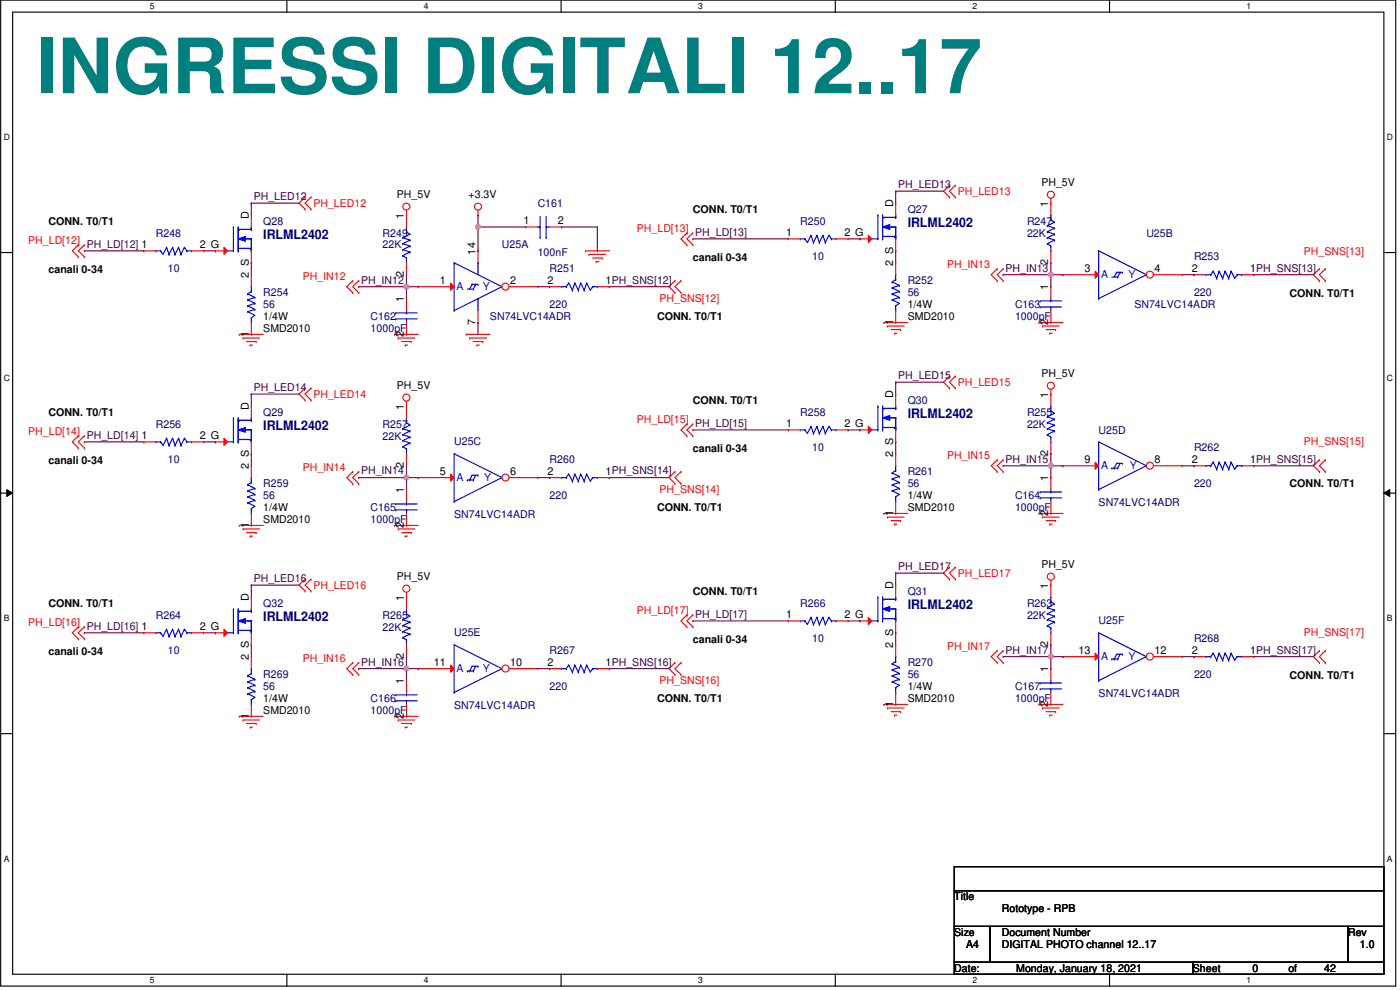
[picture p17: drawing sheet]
<svg xmlns="http://www.w3.org/2000/svg" width="420mm" height="297mm" viewBox="0 0 420 297" stroke-linecap="round" stroke-linejoin="round" font-family="sans-serif">
<defs><g id="words">
<text font-size="22.9" fill="#007f7f" x="11" y="28">INGRESSI DIGITALI 12..17</text>
<g font-size="3.9" fill="#00007f">
<text x="79" y="71.8">IRLML2402</text>
<text x="272.4" y="68.2">IRLML2402</text>
<text x="272.4" y="125.5">IRLML2402</text>
<text x="79" y="129.1">IRLML2402</text>
<text x="272.4" y="182.8">IRLML2402</text>
<text x="79" y="186.4">IRLML2402</text>
</g>
<g font-size="3.2">
<text x="119.1" y="59.5">PH_5V</text>
<text x="140.6" y="59.5">+3.3V</text>
<text x="312.5" y="55.9">PH_5V</text>
<text x="74.7" y="65.6" transform="rotate(-90 74.7 65.6)">D</text>
<text x="121.2" y="65.6" transform="rotate(-90 121.2 65.6)">1</text>
<text x="207.9" y="63.9">CONN. T0/T1</text>
<text x="268" y="62" transform="rotate(-90 268 62)">D</text>
<text x="314.6" y="62" transform="rotate(-90 314.6 62)">1</text>
<text x="14.6" y="67.5">CONN. T0/T1</text>
<text x="157.1" y="67.4">1</text>
<text x="167.5" y="67.4">2</text>
<text x="235.9" y="70.9">1</text>
<text x="253.4" y="70.9">2 G</text>
<text x="60" y="74.5">2 G</text>
<text x="142.7" y="76.4" transform="rotate(-90 142.7 76.4)">14</text>
<text x="14.6" y="81.8">canali 0-34</text>
<text x="74.7" y="83.5" transform="rotate(-90 74.7 83.5)">2 S</text>
<text x="121.2" y="83.2" transform="rotate(-90 121.2 83.2)">2</text>
<text x="207.9" y="78.2">canali 0-34</text>
<text x="268" y="79.9" transform="rotate(-90 268 79.9)">2 S</text>
<text x="314.6" y="79.6" transform="rotate(-90 314.6 79.6)">2</text>
<text x="325.4" y="81.7">3</text>
<text x="346.5" y="81.7">4</text>
<text x="357.7" y="81.7">2</text>
<text x="375.2" y="81.7">1PH_SNS[13]</text>
<text x="132" y="85.3">1</text>
<text x="153.2" y="85.3">2</text>
<text x="164.3" y="85.3">2</text>
<text x="181.8" y="85.3">1PH_SNS[12]</text>
<text x="314.6" y="87.1" transform="rotate(-90 314.6 87.1)">1</text>
<text x="387" y="89">CONN. T0/T1</text>
<text x="121.2" y="90.7" transform="rotate(-90 121.2 90.7)">1</text>
<text x="272.4" y="92.5">1/4W</text>
<text x="74.7" y="101.1" transform="rotate(-90 74.7 101.1)">1</text>
<text x="79" y="96.1">1/4W</text>
<text x="79" y="99.7">SMD2010</text>
<text x="121.2" y="101.1" transform="rotate(-90 121.2 101.1)">2</text>
<text x="142.7" y="97.5" transform="rotate(-90 142.7 97.5)">7</text>
<text x="197.2" y="96.1">CONN. T0/T1</text>
<text x="268" y="97.5" transform="rotate(-90 268 97.5)">1</text>
<text x="272.4" y="96.1">SMD2010</text>
<text x="314.6" y="97.5" transform="rotate(-90 314.6 97.5)">2</text>
<text x="312.5" y="113.2">PH_5V</text>
<text x="119.1" y="116.8">PH_5V</text>
<text x="268" y="119.3" transform="rotate(-90 268 119.3)">D</text>
<text x="314.6" y="119.3" transform="rotate(-90 314.6 119.3)">1</text>
<text x="14.6" y="124.8">CONN. T0/T1</text>
<text x="74.7" y="122.9" transform="rotate(-90 74.7 122.9)">D</text>
<text x="121.2" y="122.9" transform="rotate(-90 121.2 122.9)">1</text>
<text x="207.9" y="121.2">CONN. T0/T1</text>
<text x="60" y="131.8">2 G</text>
<text x="235.9" y="128.2">1</text>
<text x="253.4" y="128.2">2 G</text>
<text x="207.9" y="135.6">canali 0-34</text>
<text x="268" y="137.2" transform="rotate(-90 268 137.2)">2 S</text>
<text x="314.6" y="136.9" transform="rotate(-90 314.6 136.9)">2</text>
<text x="14.6" y="139.1">canali 0-34</text>
<text x="74.7" y="140.8" transform="rotate(-90 74.7 140.8)">2 S</text>
<text x="121.2" y="140.5" transform="rotate(-90 121.2 140.5)">2</text>
<text x="132" y="142.5">5</text>
<text x="153.2" y="142.5">6</text>
<text x="164.3" y="142.5">2</text>
<text x="181.8" y="142.5">1PH_SNS[14]</text>
<text x="325.4" y="139">9</text>
<text x="346.5" y="139">8</text>
<text x="357.7" y="139">2</text>
<text x="375.2" y="139">1PH_SNS[15]</text>
<text x="121.2" y="148" transform="rotate(-90 121.2 148)">1</text>
<text x="272.4" y="149.8">1/4W</text>
<text x="314.6" y="144.4" transform="rotate(-90 314.6 144.4)">1</text>
<text x="387" y="146.3">CONN. T0/T1</text>
<text x="79" y="153.4">1/4W</text>
<text x="197.2" y="153.5">CONN. T0/T1</text>
<text x="268" y="154.8" transform="rotate(-90 268 154.8)">1</text>
<text x="272.4" y="153.4">SMD2010</text>
<text x="314.6" y="154.8" transform="rotate(-90 314.6 154.8)">2</text>
<text x="74.7" y="158.4" transform="rotate(-90 74.7 158.4)">1</text>
<text x="79" y="156.9">SMD2010</text>
<text x="121.2" y="158.4" transform="rotate(-90 121.2 158.4)">2</text>
<text x="312.5" y="170.6">PH_5V</text>
<text x="119.1" y="174.1">PH_5V</text>
<text x="207.9" y="178.5">CONN. T0/T1</text>
<text x="268" y="176.6" transform="rotate(-90 268 176.6)">D</text>
<text x="314.6" y="176.6" transform="rotate(-90 314.6 176.6)">1</text>
<text x="14.6" y="182.1">CONN. T0/T1</text>
<text x="74.7" y="180.2" transform="rotate(-90 74.7 180.2)">D</text>
<text x="121.2" y="180.2" transform="rotate(-90 121.2 180.2)">1</text>
<text x="235.9" y="185.5">1</text>
<text x="253.4" y="185.5">2 G</text>
<text x="60" y="189.1">2 G</text>
<text x="14.6" y="196.4">canali 0-34</text>
<text x="121.2" y="197.8" transform="rotate(-90 121.2 197.8)">2</text>
<text x="207.9" y="192.8">canali 0-34</text>
<text x="268" y="194.5" transform="rotate(-90 268 194.5)">2 S</text>
<text x="314.6" y="194.2" transform="rotate(-90 314.6 194.2)">2</text>
<text x="323.7" y="196.3">13</text>
<text x="346.5" y="196.3">12</text>
<text x="357.7" y="196.3">2</text>
<text x="375.2" y="196.3">1PH_SNS[17]</text>
<text x="74.7" y="198.1" transform="rotate(-90 74.7 198.1)">2 S</text>
<text x="130.2" y="199.9">11</text>
<text x="153.2" y="199.9">10</text>
<text x="164.3" y="199.9">2</text>
<text x="181.8" y="199.9">1PH_SNS[16]</text>
<text x="314.6" y="201.7" transform="rotate(-90 314.6 201.7)">1</text>
<text x="387" y="203.6">CONN. T0/T1</text>
<text x="121.2" y="205.3" transform="rotate(-90 121.2 205.3)">1</text>
<text x="272.4" y="207.1">1/4W</text>
<text x="74.7" y="215.7" transform="rotate(-90 74.7 215.7)">1</text>
<text x="79" y="210.7">1/4W</text>
<text x="79" y="214.2">SMD2010</text>
<text x="121.2" y="215.7" transform="rotate(-90 121.2 215.7)">2</text>
<text x="197.2" y="210.7">CONN. T0/T1</text>
<text x="268" y="212.1" transform="rotate(-90 268 212.1)">1</text>
<text x="272.4" y="210.7">SMD2010</text>
<text x="314.6" y="212.1" transform="rotate(-90 314.6 212.1)">2</text>
<text x="286.4" y="270.1">Title</text>
<text x="300.7" y="273.7">Rototype - RPB</text>
<text x="286.4" y="280.8">Size</text>
<text x="300.7" y="280.8">Document Number</text>
<text x="404.6" y="280.8">Rev</text>
<text x="290" y="284.4">A4</text>
<text x="300.7" y="284.4">DIGITAL PHOTO channel 12..17</text>
<text x="408.1" y="284.4">1.0</text>
<text x="286.4" y="291.6">Date:</text>
<text x="305" y="291.6">Monday, January 18, 2021</text>
<text x="358" y="291.6">Sheet</text>
<text x="375.9" y="291.6">0</text>
<text x="386.7" y="291.6">of</text>
<text x="397.4" y="291.6">42</text>
</g>
<g font-size="3.2" fill="#400040">
<text x="269.5" y="56.4">PH_LED13</text>
<text x="76.1" y="60">PH_LED12</text>
<text x="208.6" y="70.7">PH_LD[13]</text>
<text x="26" y="74.3">PH_LD[12] 1</text>
<text x="301.8" y="81.5">PH_IN13</text>
<text x="108.4" y="85.1">PH_IN12</text>
<text x="269.5" y="113.7">PH_LED15</text>
<text x="76.1" y="117.3">PH_LED14</text>
<text x="26" y="131.7">PH_LD[14] 1</text>
<text x="208.6" y="128.1">PH_LD[15]</text>
<text x="108.4" y="142.4">PH_IN14</text>
<text x="301.8" y="138.8">PH_IN15</text>
<text x="269.5" y="171">PH_LED17</text>
<text x="76.1" y="174.6">PH_LED16</text>
<text x="208.6" y="185.4">PH_LD[17]</text>
<text x="26" y="188.9">PH_LD[16] 1</text>
<text x="301.8" y="196.1">PH_IN17</text>
<text x="108.4" y="199.7">PH_IN16</text>
</g>
<g font-size="3.2" fill="#f00">
<text x="287.4" y="58.5">PH_LED13</text>
<text x="94.1" y="62">PH_LED12</text>
<text x="191.1" y="69.6">PH_LD[13]</text>
<text x="8.5" y="73.2">PH_LD[12]</text>
<text x="391.3" y="76.4">PH_SNS[13]</text>
<text x="90.8" y="83.9">PH_IN12</text>
<text x="284.2" y="80.3">PH_IN13</text>
<text x="197.9" y="90.7">PH_SNS[12]</text>
<text x="94.1" y="119.3">PH_LED14</text>
<text x="287.4" y="115.7">PH_LED15</text>
<text x="8.5" y="130.4">PH_LD[14]</text>
<text x="191.1" y="126.9">PH_LD[15]</text>
<text x="284.2" y="137.6">PH_IN15</text>
<text x="391.3" y="133.6">PH_SNS[15]</text>
<text x="90.8" y="141.2">PH_IN14</text>
<text x="197.9" y="148">PH_SNS[14]</text>
<text x="287.4" y="173.1">PH_LED17</text>
<text x="94.1" y="176.7">PH_LED16</text>
<text x="191.1" y="184.1">PH_LD[17]</text>
<text x="8.5" y="187.7">PH_LD[16]</text>
<text x="391.3" y="191">PH_SNS[17]</text>
<text x="284.2" y="194.9">PH_IN17</text>
<text x="90.8" y="198.5">PH_IN16</text>
<text x="197.9" y="205.3">PH_SNS[16]</text>
</g>
<g font-size="3.2" fill="#00007f">
<text x="161.4" y="62">C161</text>
<text x="272.4" y="63.8">Q27</text>
<text x="46.8" y="71">R248</text>
<text x="79" y="67.4">Q28</text>
<text x="114.8" y="71">R249</text>
<text x="240.2" y="67.4">R250</text>
<text x="308.2" y="67.4">R247</text>
<text x="308.2" y="71">22K</text>
<text x="344" y="71">U25B</text>
<text x="114.8" y="74.5">22K</text>
<text x="150.7" y="74.5">U25A</text>
<text x="161.4" y="76.7">100nF</text>
<text x="50.4" y="81.7">10</text>
<text x="165" y="81.7">R251</text>
<text x="243.7" y="78.1">10</text>
<text x="358.3" y="78.1">R253</text>
<text x="79" y="88.9">R254</text>
<text x="272.4" y="85.3">R252</text>
<text x="272.4" y="88.9">56</text>
<text x="358.3" y="88.9">220</text>
<text x="79" y="92.5">56</text>
<text x="165" y="92.5">220</text>
<text x="304.6" y="92.5">C163</text>
<text x="340.4" y="92.5">SN74LVC14ADR</text>
<text x="111.2" y="96.1">C162</text>
<text x="111.2" y="99.7">1000pF</text>
<text x="147.1" y="96.1">SN74LVC14ADR</text>
<text x="304.6" y="96.1">1000pF</text>
<text x="79" y="124.7">Q29</text>
<text x="240.2" y="124.7">R258</text>
<text x="272.4" y="121.1">Q30</text>
<text x="308.2" y="124.7">R255</text>
<text x="46.8" y="128.3">R256</text>
<text x="114.8" y="128.3">R257</text>
<text x="114.8" y="131.9">22K</text>
<text x="308.2" y="128.3">22K</text>
<text x="329.7" y="130.1">U25D</text>
<text x="136.3" y="133.6">U25C</text>
<text x="243.7" y="135.5">10</text>
<text x="358.3" y="135.5">R262</text>
<text x="50.4" y="139">10</text>
<text x="165" y="139">R260</text>
<text x="272.4" y="142.6">R261</text>
<text x="79" y="146.2">R259</text>
<text x="79" y="149.8">56</text>
<text x="165" y="149.8">220</text>
<text x="272.4" y="146.2">56</text>
<text x="304.6" y="149.8">C164</text>
<text x="358.3" y="146.2">220</text>
<text x="111.2" y="153.4">C165</text>
<text x="136.3" y="155.5">SN74LVC14ADR</text>
<text x="304.6" y="153.4">1000pF</text>
<text x="329.7" y="151.9">SN74LVC14ADR</text>
<text x="111.2" y="156.9">1000pF</text>
<text x="272.4" y="178.4">Q31</text>
<text x="46.8" y="185.6">R264</text>
<text x="79" y="182">Q32</text>
<text x="114.8" y="185.6">R265</text>
<text x="240.2" y="182">R266</text>
<text x="308.2" y="182">R263</text>
<text x="308.2" y="185.6">22K</text>
<text x="114.8" y="189.2">22K</text>
<text x="136.3" y="191">U25E</text>
<text x="329.7" y="187.4">U25F</text>
<text x="50.4" y="196.3">10</text>
<text x="165" y="196.3">R267</text>
<text x="243.7" y="192.7">10</text>
<text x="358.3" y="192.7">R268</text>
<text x="79" y="203.5">R269</text>
<text x="272.4" y="199.9">R270</text>
<text x="272.4" y="203.5">56</text>
<text x="358.3" y="203.5">220</text>
<text x="79" y="207.1">56</text>
<text x="165" y="207.1">220</text>
<text x="304.6" y="207.1">C167</text>
<text x="329.7" y="209.2">SN74LVC14ADR</text>
<text x="111.2" y="210.7">C166</text>
<text x="111.2" y="214.2">1000pF</text>
<text x="136.3" y="212.8">SN74LVC14ADR</text>
<text x="304.6" y="210.7">1000pF</text>
</g>
<g font-size="3.2" fill="#00f">
<text x="330.4" y="83.5">A</text>
<text x="338.7" y="83.5">Y</text>
<text x="137" y="87.1">A</text>
<text x="144.9" y="87.1">Y</text>
<text x="330.4" y="140.8">A</text>
<text x="339" y="140.8">Y</text>
<text x="137" y="144.4">A</text>
<text x="145.3" y="144.4">Y</text>
<text x="137" y="201.7">A</text>
<text x="144.9" y="201.7">Y</text>
<text x="330.4" y="198.1">A</text>
<text x="338.7" y="198.1">Y</text>
</g>
<g font-size="2.6">
<text x="44.9" y="2.8">5</text>
<text x="127.2" y="2.8">4</text>
<text x="209.5" y="2.8">3</text>
<text x="291.8" y="2.8">2</text>
<text x="374.1" y="2.8">1</text>
<text x="1.1" y="42">D</text>
<text x="416.3" y="42">D</text>
<text x="1.1" y="114.2">C</text>
<text x="416.3" y="114.2">C</text>
<text x="1.1" y="186.4">B</text>
<text x="416.3" y="186.4">B</text>
<text x="1.1" y="258.5">A</text>
<text x="416.3" y="258.5">A</text>
<text x="44.9" y="295">5</text>
<text x="127.2" y="295">4</text>
<text x="209.5" y="295">3</text>
<text x="291.8" y="295">2</text>
<text x="374.1" y="295">1</text>
</g>
</g></defs>
<path d="M.2 0h418.7v295.9h-418.7zM3.8 3.6h411.5v288.7h-411.5z" fill="none" stroke="#000" stroke-width=".34"/>
<g fill="#fff">
<path d="M44.9 .4h1.5v2.9h-1.5z"/>
<path d="M44.9 292.7h1.5v2.9h-1.5z"/>
</g>
<path d="M86.1 0v3.6M86.1 292.3v3.6" fill="none" stroke="#000" stroke-width=".34"/>
<g fill="#fff">
<path d="M127.2 .4h1.5v2.9h-1.5z"/>
<path d="M127.2 292.7h1.5v2.9h-1.5z"/>
</g>
<path d="M168.4 0v3.6M168.4 292.3v3.6" fill="none" stroke="#000" stroke-width=".34"/>
<g fill="#fff">
<path d="M209.5 .4h1.5v2.9h-1.5z"/>
<path d="M209.5 292.7h1.5v2.9h-1.5z"/>
</g>
<path d="M250.7 0v3.6M250.7 292.3v3.6" fill="none" stroke="#000" stroke-width=".34"/>
<g fill="#fff">
<path d="M291.8 .4h1.5v2.9h-1.5z"/>
<path d="M291.8 292.7h1.5v2.9h-1.5z"/>
</g>
<path d="M333 0v3.6M333 292.3v3.6" fill="none" stroke="#000" stroke-width=".34"/>
<g fill="#fff">
<path d="M374.1 .4h1.5v2.9h-1.5z"/>
<path d="M374.1 292.7h1.5v2.9h-1.5z"/>
<path d="M1.1 39.7h1.9v2.9h-1.9z"/>
<path d="M416.3 39.7h1.8v2.9h-1.8z"/>
<path d="M1.1 111.8h1.9v2.9h-1.9z"/>
<path d="M416.3 111.8h1.8v2.9h-1.8z"/>
</g>
<path d="M.2 75.8h3.6M415.3 75.8h3.6" fill="none" stroke="#000" stroke-width=".34"/>
<g fill="#fff">
<path d="M1.1 184h1.8v2.9h-1.8z"/>
<path d="M416.3 184h1.7v2.9h-1.7z"/>
</g>
<path d="M.2 148h3.6M415.3 148h3.6" fill="none" stroke="#000" stroke-width=".34"/>
<path d="M2 146.9l1.8 1.1-1.8 1zM415.3 148l1.8-1.1v2.1z" fill="#000"/>
<path d="M2 146.9l1.8 1.1-1.8 1zM415.3 148l1.8-1.1v2.1z" fill="none" stroke="#000" stroke-width=".3"/>
<g fill="#fff">
<path d="M1.1 256.2h1.8v2.9h-1.8z"/>
<path d="M416.3 256.2h1.7v2.9h-1.7z"/>
</g>
<path d="M.2 220.1h3.6M415.3 220.1h3.6" fill="none" stroke="#000" stroke-width=".34"/>
<path d="M122 63.1v1.4" fill="none" stroke="#f00" stroke-width=".34"/>
<circle cx="122" cy="64.5" r=".17" fill="#f00"/>
<g fill="none" stroke="#f00" stroke-width=".34">
<path d="M143.5 63.1v1.4"/>
<circle cx="122" cy="62" r="1.05"/>
</g>
<circle cx="143.5" cy="64.5" r=".17" fill="#f00"/>
<g fill="none" stroke="#f00" stroke-width=".34">
<path d="M315.4 59.5v1.5"/>
<circle cx="143.5" cy="62" r="1.05"/>
</g>
<circle cx="315.4" cy="61" r=".17" fill="#f00"/>
<g fill="none" stroke="#f00" stroke-width=".34">
<path d="M122 120.4v1.4"/>
<circle cx="315.4" cy="58.4" r="1.06"/>
</g>
<circle cx="122" cy="121.8" r=".17" fill="#f00"/>
<g fill="none" stroke="#f00" stroke-width=".34">
<path d="M315.4 116.8v1.4"/>
<circle cx="122" cy="119.3" r="1.06"/>
</g>
<circle cx="315.4" cy="118.2" r=".17" fill="#f00"/>
<g fill="none" stroke="#f00" stroke-width=".34">
<path d="M122 177.7v1.4"/>
<circle cx="315.4" cy="115.7" r="1.05"/>
</g>
<circle cx="122" cy="179.1" r=".17" fill="#f00"/>
<g fill="none" stroke="#f00" stroke-width=".34">
<path d="M315.4 174.1v1.5"/>
<circle cx="122" cy="176.6" r="1.06"/>
</g>
<circle cx="315.4" cy="175.6" r=".17" fill="#f00"/>
<g fill="none" stroke="#f00" stroke-width=".34">
<path d="M175.7 75.3h7.2"/>
<circle cx="315.4" cy="173" r="1.06"/>
</g>
<circle cx="175.7" cy="75.3" r=".17" fill="#f00"/>
<path d="M176.8 76.3h5" fill="none" stroke="#f00" stroke-width=".34"/>
<circle cx="176.8" cy="76.3" r=".17" fill="#f00"/>
<path d="M177.9 77.4h2.8" fill="none" stroke="#f00" stroke-width=".34"/>
<circle cx="180.7" cy="77.4" r=".17" fill="#f00"/>
<path d="M178.9 78.5h.8" fill="none" stroke="#f00" stroke-width=".34"/>
<circle cx="178.9" cy="78.5" r=".17" fill="#f00"/>
<path d="M71.8 100.3h7.2" fill="none" stroke="#f00" stroke-width=".34"/>
<circle cx="71.8" cy="100.3" r=".17" fill="#f00"/>
<path d="M72.9 101.4h5" fill="none" stroke="#f00" stroke-width=".34"/>
<circle cx="72.9" cy="101.4" r=".17" fill="#f00"/>
<path d="M74 102.5h2.9" fill="none" stroke="#f00" stroke-width=".34"/>
<circle cx="76.9" cy="102.5" r=".17" fill="#f00"/>
<path d="M75.1 103.5h.7" fill="none" stroke="#f00" stroke-width=".34"/>
<circle cx="75.1" cy="103.5" r=".17" fill="#f00"/>
<path d="M118.4 100.3h7.1" fill="none" stroke="#f00" stroke-width=".34"/>
<circle cx="118.4" cy="100.3" r=".17" fill="#f00"/>
<path d="M119.5 101.4h5" fill="none" stroke="#f00" stroke-width=".34"/>
<circle cx="119.5" cy="101.4" r=".17" fill="#f00"/>
<path d="M120.6 102.5h2.8" fill="none" stroke="#f00" stroke-width=".34"/>
<circle cx="123.4" cy="102.5" r=".17" fill="#f00"/>
<path d="M121.6 103.5h.7" fill="none" stroke="#f00" stroke-width=".34"/>
<circle cx="121.6" cy="103.5" r=".17" fill="#f00"/>
<path d="M139.9 100.3h7.2" fill="none" stroke="#f00" stroke-width=".34"/>
<circle cx="139.9" cy="100.3" r=".17" fill="#f00"/>
<path d="M141 101.4h5" fill="none" stroke="#f00" stroke-width=".34"/>
<circle cx="141" cy="101.4" r=".17" fill="#f00"/>
<path d="M142.1 102.5h2.8" fill="none" stroke="#f00" stroke-width=".34"/>
<circle cx="144.9" cy="102.5" r=".17" fill="#f00"/>
<path d="M143.1 103.5h.7" fill="none" stroke="#f00" stroke-width=".34"/>
<circle cx="143.1" cy="103.5" r=".17" fill="#f00"/>
<path d="M265.2 96.8h7.2" fill="none" stroke="#f00" stroke-width=".34"/>
<circle cx="265.2" cy="96.8" r=".17" fill="#f00"/>
<path d="M266.3 97.8h5" fill="none" stroke="#f00" stroke-width=".34"/>
<circle cx="266.3" cy="97.8" r=".17" fill="#f00"/>
<path d="M267.4 98.9h2.8" fill="none" stroke="#f00" stroke-width=".34"/>
<circle cx="270.2" cy="98.9" r=".17" fill="#f00"/>
<path d="M268.5 100h.7" fill="none" stroke="#f00" stroke-width=".34"/>
<circle cx="268.5" cy="100" r=".17" fill="#f00"/>
<path d="M311.8 96.8h7.2" fill="none" stroke="#f00" stroke-width=".34"/>
<circle cx="311.8" cy="96.8" r=".17" fill="#f00"/>
<path d="M312.9 97.8h5" fill="none" stroke="#f00" stroke-width=".34"/>
<circle cx="312.9" cy="97.8" r=".17" fill="#f00"/>
<path d="M313.9 98.9h2.9" fill="none" stroke="#f00" stroke-width=".34"/>
<circle cx="316.8" cy="98.9" r=".17" fill="#f00"/>
<path d="M315 100h.8" fill="none" stroke="#f00" stroke-width=".34"/>
<circle cx="315" cy="100" r=".17" fill="#f00"/>
<path d="M71.8 157.6h7.2" fill="none" stroke="#f00" stroke-width=".34"/>
<circle cx="71.8" cy="157.6" r=".17" fill="#f00"/>
<path d="M72.9 158.7h5" fill="none" stroke="#f00" stroke-width=".34"/>
<circle cx="72.9" cy="158.7" r=".17" fill="#f00"/>
<path d="M74 159.8h2.9" fill="none" stroke="#f00" stroke-width=".34"/>
<circle cx="76.9" cy="159.8" r=".17" fill="#f00"/>
<path d="M75.1 160.9h.7" fill="none" stroke="#f00" stroke-width=".34"/>
<circle cx="75.1" cy="160.9" r=".17" fill="#f00"/>
<path d="M118.4 157.6h7.1" fill="none" stroke="#f00" stroke-width=".34"/>
<circle cx="118.4" cy="157.6" r=".17" fill="#f00"/>
<path d="M119.5 158.7h5" fill="none" stroke="#f00" stroke-width=".34"/>
<circle cx="119.5" cy="158.7" r=".17" fill="#f00"/>
<path d="M120.6 159.8h2.8" fill="none" stroke="#f00" stroke-width=".34"/>
<circle cx="123.4" cy="159.8" r=".17" fill="#f00"/>
<path d="M121.6 160.9h.7" fill="none" stroke="#f00" stroke-width=".34"/>
<circle cx="121.6" cy="160.9" r=".17" fill="#f00"/>
<path d="M265.2 154.1h7.2" fill="none" stroke="#f00" stroke-width=".34"/>
<circle cx="265.2" cy="154.1" r=".17" fill="#f00"/>
<path d="M266.3 155.2h5" fill="none" stroke="#f00" stroke-width=".34"/>
<circle cx="266.3" cy="155.2" r=".17" fill="#f00"/>
<path d="M267.4 156.2h2.8" fill="none" stroke="#f00" stroke-width=".34"/>
<circle cx="270.2" cy="156.2" r=".17" fill="#f00"/>
<path d="M268.5 157.3h.7" fill="none" stroke="#f00" stroke-width=".34"/>
<circle cx="268.5" cy="157.3" r=".17" fill="#f00"/>
<path d="M311.8 154.1h7.2" fill="none" stroke="#f00" stroke-width=".34"/>
<circle cx="311.8" cy="154.1" r=".17" fill="#f00"/>
<path d="M312.9 155.2h5" fill="none" stroke="#f00" stroke-width=".34"/>
<circle cx="312.9" cy="155.2" r=".17" fill="#f00"/>
<path d="M313.9 156.2h2.9" fill="none" stroke="#f00" stroke-width=".34"/>
<circle cx="316.8" cy="156.2" r=".17" fill="#f00"/>
<path d="M315 157.3h.8" fill="none" stroke="#f00" stroke-width=".34"/>
<circle cx="315" cy="157.3" r=".17" fill="#f00"/>
<path d="M71.8 214.9h7.2" fill="none" stroke="#f00" stroke-width=".34"/>
<circle cx="71.8" cy="214.9" r=".17" fill="#f00"/>
<path d="M72.9 216h5" fill="none" stroke="#f00" stroke-width=".34"/>
<circle cx="72.9" cy="216" r=".17" fill="#f00"/>
<path d="M74 217.1h2.9" fill="none" stroke="#f00" stroke-width=".34"/>
<circle cx="76.9" cy="217.1" r=".17" fill="#f00"/>
<path d="M75.1 218.2h.7" fill="none" stroke="#f00" stroke-width=".34"/>
<circle cx="75.1" cy="218.2" r=".17" fill="#f00"/>
<path d="M118.4 214.9h7.1" fill="none" stroke="#f00" stroke-width=".34"/>
<circle cx="118.4" cy="214.9" r=".17" fill="#f00"/>
<path d="M119.5 216h5" fill="none" stroke="#f00" stroke-width=".34"/>
<circle cx="119.5" cy="216" r=".17" fill="#f00"/>
<path d="M120.6 217.1h2.8" fill="none" stroke="#f00" stroke-width=".34"/>
<circle cx="123.4" cy="217.1" r=".17" fill="#f00"/>
<path d="M121.6 218.2h.7" fill="none" stroke="#f00" stroke-width=".34"/>
<circle cx="121.6" cy="218.2" r=".17" fill="#f00"/>
<path d="M265.2 211.4h7.2" fill="none" stroke="#f00" stroke-width=".34"/>
<circle cx="265.2" cy="211.4" r=".17" fill="#f00"/>
<path d="M266.3 212.4h5" fill="none" stroke="#f00" stroke-width=".34"/>
<circle cx="266.3" cy="212.4" r=".17" fill="#f00"/>
<path d="M267.4 213.5h2.8" fill="none" stroke="#f00" stroke-width=".34"/>
<circle cx="270.2" cy="213.5" r=".17" fill="#f00"/>
<path d="M268.5 214.6h.7" fill="none" stroke="#f00" stroke-width=".34"/>
<circle cx="268.5" cy="214.6" r=".17" fill="#f00"/>
<path d="M311.8 211.4h7.2" fill="none" stroke="#f00" stroke-width=".34"/>
<circle cx="311.8" cy="211.4" r=".17" fill="#f00"/>
<path d="M312.9 212.4h5" fill="none" stroke="#f00" stroke-width=".34"/>
<circle cx="312.9" cy="212.4" r=".17" fill="#f00"/>
<path d="M313.9 213.5h2.9" fill="none" stroke="#f00" stroke-width=".34"/>
<circle cx="316.8" cy="213.5" r=".17" fill="#f00"/>
<path d="M315 214.6h.8" fill="none" stroke="#f00" stroke-width=".34"/>
<circle cx="315" cy="214.6" r=".17" fill="#f00"/>
<path d="M105.9 84.2l-1.8 1.8" fill="none" stroke="#f00" stroke-width=".34"/>
<circle cx="105.9" cy="84.2" r=".17" fill="#f00"/>
<path d="M104.1 86l1.8 1.8" fill="none" stroke="#f00" stroke-width=".34"/>
<circle cx="105.9" cy="87.8" r=".17" fill="#f00"/>
<path d="M107.6 84.2l-1.7 1.8" fill="none" stroke="#f00" stroke-width=".34"/>
<circle cx="107.6" cy="84.2" r=".17" fill="#f00"/>
<path d="M105.9 86l1.7 1.8" fill="none" stroke="#f00" stroke-width=".34"/>
<circle cx="107.6" cy="87.8" r=".17" fill="#f00"/>
<path d="M299.3 80.6l-1.8 1.8" fill="none" stroke="#f00" stroke-width=".34"/>
<circle cx="299.3" cy="80.6" r=".17" fill="#f00"/>
<path d="M297.5 82.4l1.8 1.8" fill="none" stroke="#f00" stroke-width=".34"/>
<circle cx="299.3" cy="84.2" r=".17" fill="#f00"/>
<path d="M301.1 80.6l-1.8 1.8" fill="none" stroke="#f00" stroke-width=".34"/>
<circle cx="301.1" cy="80.6" r=".17" fill="#f00"/>
<path d="M299.3 82.4l1.8 1.8" fill="none" stroke="#f00" stroke-width=".34"/>
<circle cx="301.1" cy="84.2" r=".17" fill="#f00"/>
<path d="M105.9 141.5l-1.8 1.8" fill="none" stroke="#f00" stroke-width=".34"/>
<circle cx="105.9" cy="141.5" r=".17" fill="#f00"/>
<path d="M104.1 143.3l1.8 1.8" fill="none" stroke="#f00" stroke-width=".34"/>
<circle cx="105.9" cy="145.1" r=".17" fill="#f00"/>
<path d="M107.6 141.5l-1.7 1.8" fill="none" stroke="#f00" stroke-width=".34"/>
<circle cx="107.6" cy="141.5" r=".17" fill="#f00"/>
<path d="M105.9 143.3l1.7 1.8" fill="none" stroke="#f00" stroke-width=".34"/>
<circle cx="107.6" cy="145.1" r=".17" fill="#f00"/>
<path d="M299.3 138l-1.8 1.7" fill="none" stroke="#f00" stroke-width=".34"/>
<circle cx="299.3" cy="138" r=".17" fill="#f00"/>
<path d="M297.5 139.7l1.8 1.8" fill="none" stroke="#f00" stroke-width=".34"/>
<circle cx="299.3" cy="141.5" r=".17" fill="#f00"/>
<path d="M301.1 138l-1.8 1.7" fill="none" stroke="#f00" stroke-width=".34"/>
<circle cx="301.1" cy="138" r=".17" fill="#f00"/>
<path d="M299.3 139.7l1.8 1.8" fill="none" stroke="#f00" stroke-width=".34"/>
<circle cx="301.1" cy="141.5" r=".17" fill="#f00"/>
<path d="M105.9 198.8l-1.8 1.8" fill="none" stroke="#f00" stroke-width=".34"/>
<circle cx="105.9" cy="198.8" r=".17" fill="#f00"/>
<path d="M104.1 200.6l1.8 1.8" fill="none" stroke="#f00" stroke-width=".34"/>
<circle cx="105.9" cy="202.4" r=".17" fill="#f00"/>
<path d="M107.6 198.8l-1.7 1.8" fill="none" stroke="#f00" stroke-width=".34"/>
<circle cx="107.6" cy="198.8" r=".17" fill="#f00"/>
<path d="M105.9 200.6l1.7 1.8" fill="none" stroke="#f00" stroke-width=".34"/>
<circle cx="107.6" cy="202.4" r=".17" fill="#f00"/>
<path d="M299.3 195.2l-1.8 1.8" fill="none" stroke="#f00" stroke-width=".34"/>
<circle cx="299.3" cy="195.2" r=".17" fill="#f00"/>
<path d="M297.5 197l1.8 1.8" fill="none" stroke="#f00" stroke-width=".34"/>
<circle cx="299.3" cy="198.8" r=".17" fill="#f00"/>
<path d="M301.1 195.2l-1.8 1.8" fill="none" stroke="#f00" stroke-width=".34"/>
<circle cx="301.1" cy="195.2" r=".17" fill="#f00"/>
<path d="M299.3 197l1.8 1.8" fill="none" stroke="#f00" stroke-width=".34"/>
<circle cx="301.1" cy="198.8" r=".17" fill="#f00"/>
<path d="M23.5 73.5l-1.8 1.8" fill="none" stroke="#f00" stroke-width=".34"/>
<circle cx="23.5" cy="73.5" r=".17" fill="#f00"/>
<path d="M21.7 75.3l1.8 1.7" fill="none" stroke="#f00" stroke-width=".34"/>
<circle cx="23.5" cy="77" r=".17" fill="#f00"/>
<path d="M25.3 73.5l-1.8 1.8" fill="none" stroke="#f00" stroke-width=".34"/>
<circle cx="25.3" cy="73.5" r=".17" fill="#f00"/>
<path d="M23.5 75.3l1.8 1.7" fill="none" stroke="#f00" stroke-width=".34"/>
<circle cx="25.3" cy="77" r=".17" fill="#f00"/>
<path d="M23.5 130.8l-1.8 1.8" fill="none" stroke="#f00" stroke-width=".34"/>
<circle cx="23.5" cy="130.8" r=".17" fill="#f00"/>
<path d="M21.7 132.6l1.8 1.8" fill="none" stroke="#f00" stroke-width=".34"/>
<circle cx="23.5" cy="134.4" r=".17" fill="#f00"/>
<path d="M25.3 130.8l-1.8 1.8" fill="none" stroke="#f00" stroke-width=".34"/>
<circle cx="25.3" cy="130.8" r=".17" fill="#f00"/>
<path d="M23.5 132.6l1.8 1.8" fill="none" stroke="#f00" stroke-width=".34"/>
<circle cx="25.3" cy="134.4" r=".17" fill="#f00"/>
<path d="M23.5 188.1l-1.8 1.8" fill="none" stroke="#f00" stroke-width=".34"/>
<circle cx="23.5" cy="188.1" r=".17" fill="#f00"/>
<path d="M21.7 189.9l1.8 1.8" fill="none" stroke="#f00" stroke-width=".34"/>
<circle cx="23.5" cy="191.7" r=".17" fill="#f00"/>
<path d="M25.3 188.1l-1.8 1.8" fill="none" stroke="#f00" stroke-width=".34"/>
<circle cx="25.3" cy="188.1" r=".17" fill="#f00"/>
<path d="M23.5 189.9l1.8 1.8" fill="none" stroke="#f00" stroke-width=".34"/>
<circle cx="25.3" cy="191.7" r=".17" fill="#f00"/>
<path d="M91.6 59.1l-1.9 1.9" fill="none" stroke="#f00" stroke-width=".34"/>
<circle cx="91.6" cy="59.1" r=".17" fill="#f00"/>
<path d="M89.7 61l1.9 1.7" fill="none" stroke="#f00" stroke-width=".34"/>
<circle cx="91.6" cy="62.7" r=".17" fill="#f00"/>
<path d="M91.6 61l1.7 1.7" fill="none" stroke="#f00" stroke-width=".34"/>
<circle cx="93.3" cy="62.7" r=".17" fill="#f00"/>
<path d="M93.3 59.1l-1.7 1.9" fill="none" stroke="#f00" stroke-width=".34"/>
<circle cx="93.3" cy="59.1" r=".17" fill="#f00"/>
<path d="M284.9 55.6l-1.7 1.8" fill="none" stroke="#f00" stroke-width=".34"/>
<circle cx="284.9" cy="55.6" r=".17" fill="#f00"/>
<path d="M283.2 57.4l1.7 1.7" fill="none" stroke="#f00" stroke-width=".34"/>
<circle cx="284.9" cy="59.1" r=".17" fill="#f00"/>
<path d="M284.9 57.4l1.8 1.7" fill="none" stroke="#f00" stroke-width=".34"/>
<circle cx="286.7" cy="59.1" r=".17" fill="#f00"/>
<path d="M286.7 55.6l-1.8 1.8" fill="none" stroke="#f00" stroke-width=".34"/>
<circle cx="286.7" cy="55.6" r=".17" fill="#f00"/>
<path d="M91.6 116.5l-1.9 1.7" fill="none" stroke="#f00" stroke-width=".34"/>
<circle cx="91.6" cy="116.5" r=".17" fill="#f00"/>
<path d="M89.7 118.2l1.9 1.9" fill="none" stroke="#f00" stroke-width=".34"/>
<circle cx="91.6" cy="120.1" r=".17" fill="#f00"/>
<path d="M91.6 118.2l1.7 1.9" fill="none" stroke="#f00" stroke-width=".34"/>
<circle cx="93.3" cy="120.1" r=".17" fill="#f00"/>
<path d="M93.3 116.5l-1.7 1.7" fill="none" stroke="#f00" stroke-width=".34"/>
<circle cx="93.3" cy="116.5" r=".17" fill="#f00"/>
<path d="M284.9 112.9l-1.7 1.8" fill="none" stroke="#f00" stroke-width=".34"/>
<circle cx="284.9" cy="112.9" r=".17" fill="#f00"/>
<path d="M283.2 114.7l1.7 1.8" fill="none" stroke="#f00" stroke-width=".34"/>
<circle cx="284.9" cy="116.5" r=".17" fill="#f00"/>
<path d="M284.9 114.7l1.8 1.8" fill="none" stroke="#f00" stroke-width=".34"/>
<circle cx="286.7" cy="116.5" r=".17" fill="#f00"/>
<path d="M286.7 112.9l-1.8 1.8" fill="none" stroke="#f00" stroke-width=".34"/>
<circle cx="286.7" cy="112.9" r=".17" fill="#f00"/>
<path d="M91.6 173.8l-1.9 1.8" fill="none" stroke="#f00" stroke-width=".34"/>
<circle cx="91.6" cy="173.8" r=".17" fill="#f00"/>
<path d="M89.7 175.6l1.9 1.7" fill="none" stroke="#f00" stroke-width=".34"/>
<circle cx="91.6" cy="177.3" r=".17" fill="#f00"/>
<path d="M91.6 175.6l1.7 1.7" fill="none" stroke="#f00" stroke-width=".34"/>
<circle cx="93.3" cy="177.3" r=".17" fill="#f00"/>
<path d="M93.3 173.8l-1.7 1.8" fill="none" stroke="#f00" stroke-width=".34"/>
<circle cx="93.3" cy="173.8" r=".17" fill="#f00"/>
<path d="M284.9 170.2l-1.7 1.8" fill="none" stroke="#f00" stroke-width=".34"/>
<circle cx="284.9" cy="170.2" r=".17" fill="#f00"/>
<path d="M283.2 172l1.7 1.8" fill="none" stroke="#f00" stroke-width=".34"/>
<circle cx="284.9" cy="173.8" r=".17" fill="#f00"/>
<path d="M284.9 172l1.8 1.8" fill="none" stroke="#f00" stroke-width=".34"/>
<circle cx="286.7" cy="173.8" r=".17" fill="#f00"/>
<path d="M286.7 170.2l-1.8 1.8" fill="none" stroke="#f00" stroke-width=".34"/>
<circle cx="286.7" cy="170.2" r=".17" fill="#f00"/>
<path d="M396 80.6l-1.8 1.8" fill="none" stroke="#f00" stroke-width=".34"/>
<circle cx="396" cy="80.6" r=".17" fill="#f00"/>
<path d="M394.2 82.4l1.8 1.8" fill="none" stroke="#f00" stroke-width=".34"/>
<circle cx="396" cy="84.2" r=".17" fill="#f00"/>
<path d="M396 82.4l1.8 1.8" fill="none" stroke="#f00" stroke-width=".34"/>
<circle cx="397.8" cy="84.2" r=".17" fill="#f00"/>
<path d="M397.8 80.6l-1.8 1.8" fill="none" stroke="#f00" stroke-width=".34"/>
<circle cx="397.8" cy="80.6" r=".17" fill="#f00"/>
<path d="M396 138l-1.8 1.7" fill="none" stroke="#f00" stroke-width=".34"/>
<circle cx="396" cy="138" r=".17" fill="#f00"/>
<path d="M394.2 139.7l1.8 1.8" fill="none" stroke="#f00" stroke-width=".34"/>
<circle cx="396" cy="141.5" r=".17" fill="#f00"/>
<path d="M396 139.7l1.8 1.8" fill="none" stroke="#f00" stroke-width=".34"/>
<circle cx="397.8" cy="141.5" r=".17" fill="#f00"/>
<path d="M397.8 138l-1.8 1.7" fill="none" stroke="#f00" stroke-width=".34"/>
<circle cx="397.8" cy="138" r=".17" fill="#f00"/>
<path d="M396 195.2l-1.8 1.8" fill="none" stroke="#f00" stroke-width=".34"/>
<circle cx="396" cy="195.2" r=".17" fill="#f00"/>
<path d="M394.2 197l1.8 1.8" fill="none" stroke="#f00" stroke-width=".34"/>
<circle cx="396" cy="198.8" r=".17" fill="#f00"/>
<path d="M396 197l1.8 1.8" fill="none" stroke="#f00" stroke-width=".34"/>
<circle cx="397.8" cy="198.8" r=".17" fill="#f00"/>
<path d="M397.8 195.2l-1.8 1.8" fill="none" stroke="#f00" stroke-width=".34"/>
<circle cx="397.8" cy="195.2" r=".17" fill="#f00"/>
<path d="M202.6 84.2l-1.8 1.8" fill="none" stroke="#f00" stroke-width=".34"/>
<circle cx="202.6" cy="84.2" r=".17" fill="#f00"/>
<path d="M200.8 86l1.8 1.8" fill="none" stroke="#f00" stroke-width=".34"/>
<circle cx="202.6" cy="87.8" r=".17" fill="#f00"/>
<path d="M202.6 86l1.8 1.8" fill="none" stroke="#f00" stroke-width=".34"/>
<circle cx="204.4" cy="87.8" r=".17" fill="#f00"/>
<path d="M204.4 84.2l-1.8 1.8" fill="none" stroke="#f00" stroke-width=".34"/>
<circle cx="204.4" cy="84.2" r=".17" fill="#f00"/>
<path d="M202.6 141.5l-1.8 1.8" fill="none" stroke="#f00" stroke-width=".34"/>
<circle cx="202.6" cy="141.5" r=".17" fill="#f00"/>
<path d="M200.8 143.3l1.8 1.8" fill="none" stroke="#f00" stroke-width=".34"/>
<circle cx="202.6" cy="145.1" r=".17" fill="#f00"/>
<path d="M202.6 143.3l1.8 1.8" fill="none" stroke="#f00" stroke-width=".34"/>
<circle cx="204.4" cy="145.1" r=".17" fill="#f00"/>
<path d="M204.4 141.5l-1.8 1.8" fill="none" stroke="#f00" stroke-width=".34"/>
<circle cx="204.4" cy="141.5" r=".17" fill="#f00"/>
<path d="M202.6 198.8l-1.8 1.8" fill="none" stroke="#f00" stroke-width=".34"/>
<circle cx="202.6" cy="198.8" r=".17" fill="#f00"/>
<path d="M200.8 200.6l1.8 1.8" fill="none" stroke="#f00" stroke-width=".34"/>
<circle cx="202.6" cy="202.4" r=".17" fill="#f00"/>
<path d="M202.6 200.6l1.8 1.8" fill="none" stroke="#f00" stroke-width=".34"/>
<circle cx="204.4" cy="202.4" r=".17" fill="#f00"/>
<path d="M204.4 198.8l-1.8 1.8" fill="none" stroke="#f00" stroke-width=".34"/>
<circle cx="204.4" cy="198.8" r=".17" fill="#f00"/>
<path d="M206.2 69.9l-1.8 1.8" fill="none" stroke="#f00" stroke-width=".34"/>
<circle cx="206.2" cy="69.9" r=".17" fill="#f00"/>
<path d="M204.4 71.7l1.8 1.8" fill="none" stroke="#f00" stroke-width=".34"/>
<circle cx="206.2" cy="73.5" r=".17" fill="#f00"/>
<path d="M207.9 69.9l-1.7 1.8" fill="none" stroke="#f00" stroke-width=".34"/>
<circle cx="207.9" cy="69.9" r=".17" fill="#f00"/>
<path d="M206.2 71.7l1.7 1.8" fill="none" stroke="#f00" stroke-width=".34"/>
<circle cx="207.9" cy="73.5" r=".17" fill="#f00"/>
<path d="M206.2 127.2l-1.8 1.8" fill="none" stroke="#f00" stroke-width=".34"/>
<circle cx="206.2" cy="127.2" r=".17" fill="#f00"/>
<path d="M204.4 129l1.8 1.8" fill="none" stroke="#f00" stroke-width=".34"/>
<circle cx="206.2" cy="130.8" r=".17" fill="#f00"/>
<path d="M207.9 127.2l-1.7 1.8" fill="none" stroke="#f00" stroke-width=".34"/>
<circle cx="207.9" cy="127.2" r=".17" fill="#f00"/>
<path d="M206.2 129l1.7 1.8" fill="none" stroke="#f00" stroke-width=".34"/>
<circle cx="207.9" cy="130.8" r=".17" fill="#f00"/>
<path d="M206.2 184.5l-1.8 1.8" fill="none" stroke="#f00" stroke-width=".34"/>
<circle cx="206.2" cy="184.5" r=".17" fill="#f00"/>
<path d="M204.4 186.3l1.8 1.8" fill="none" stroke="#f00" stroke-width=".34"/>
<circle cx="206.2" cy="188.1" r=".17" fill="#f00"/>
<path d="M207.9 184.5l-1.7 1.8" fill="none" stroke="#f00" stroke-width=".34"/>
<circle cx="207.9" cy="184.5" r=".17" fill="#f00"/>
<path d="M206.2 186.3l1.7 1.8" fill="none" stroke="#f00" stroke-width=".34"/>
<circle cx="207.9" cy="188.1" r=".17" fill="#f00"/>
<path d="M286.4 260.1h128.9v7.2h-128.9zM286.4 267.3h128.9v10.7h-128.9zM286.4 278h10.7v10.7h-10.7zM297.1 278h107.5v10.7h-107.5zM404.6 278h10.7v10.7h-10.7zM286.4 288.7h71.6v3.6h-71.6zM358 288.7h57.3v3.6h-57.3z" fill="none" stroke="#000" stroke-width=".34"/>
<path d="M269.9 200.3l-2.2 .7" fill="none" stroke="#00f" stroke-width=".34"/>
<circle cx="269.9" cy="200.3" r=".17" fill="#00f"/>
<path d="M267.7 201l2.2 1.1" fill="none" stroke="#00f" stroke-width=".34"/>
<circle cx="267.7" cy="201" r=".17" fill="#00f"/>
<path d="M267.7 202.8l2.2 1" fill="none" stroke="#00f" stroke-width=".34"/>
<circle cx="267.7" cy="202.8" r=".17" fill="#00f"/>
<path d="M269.9 202.1l-2.2 .7" fill="none" stroke="#00f" stroke-width=".34"/>
<circle cx="269.9" cy="202.1" r=".17" fill="#00f"/>
<path d="M269.9 203.8l-2.2 .8" fill="none" stroke="#00f" stroke-width=".34"/>
<circle cx="269.9" cy="203.8" r=".17" fill="#00f"/>
<path d="M267.7 204.6l2.2 1" fill="none" stroke="#00f" stroke-width=".34"/>
<circle cx="267.7" cy="204.6" r=".17" fill="#00f"/>
<path d="M267.7 199.2l2.2 1.1" fill="none" stroke="#00f" stroke-width=".34"/>
<circle cx="267.7" cy="199.2" r=".17" fill="#00f"/>
<path d="M268.8 198.5l-1.1 .7" fill="none" stroke="#00f" stroke-width=".34"/>
<circle cx="268.8" cy="198.5" r=".17" fill="#00f"/>
<path d="M268.8 206.3v1.5" fill="none" stroke="#00f" stroke-width=".34"/>
<circle cx="268.8" cy="207.8" r=".17" fill="#00f"/>
<path d="M268.8 197v1.5" fill="none" stroke="#00f" stroke-width=".34"/>
<circle cx="268.8" cy="197" r=".17" fill="#00f"/>
<path d="M269.9 205.6l-1.1 .7" fill="none" stroke="#00f" stroke-width=".34"/>
<circle cx="268.8" cy="206.3" r=".17" fill="#00f"/>
<path d="M268.8 207.8v3.6" fill="none" stroke="#f00" stroke-width=".34"/>
<circle cx="268.8" cy="211.4" r=".17" fill="#f00"/>
<path d="M268.8 193.5v3.5" fill="none" stroke="#f00" stroke-width=".34"/>
<circle cx="268.8" cy="193.5" r=".17" fill="#f00"/>
<path d="M120.9 132.2l2.2 .7" fill="none" stroke="#00f" stroke-width=".34"/>
<circle cx="123.1" cy="132.9" r=".17" fill="#00f"/>
<path d="M123.1 131.1l-2.2 1.1" fill="none" stroke="#00f" stroke-width=".34"/>
<circle cx="120.9" cy="132.2" r=".17" fill="#00f"/>
<path d="M123.1 129.3l-2.2 1.1" fill="none" stroke="#00f" stroke-width=".34"/>
<circle cx="120.9" cy="130.4" r=".17" fill="#00f"/>
<path d="M120.9 130.4l2.2 .7" fill="none" stroke="#00f" stroke-width=".34"/>
<circle cx="123.1" cy="131.1" r=".17" fill="#00f"/>
<path d="M120.9 128.7l2.2 .6" fill="none" stroke="#00f" stroke-width=".34"/>
<circle cx="123.1" cy="129.3" r=".17" fill="#00f"/>
<path d="M123.1 127.6l-2.2 1.1" fill="none" stroke="#00f" stroke-width=".34"/>
<circle cx="120.9" cy="128.7" r=".17" fill="#00f"/>
<path d="M123.1 132.9l-2.2 1.1" fill="none" stroke="#00f" stroke-width=".34"/>
<circle cx="120.9" cy="134" r=".17" fill="#00f"/>
<path d="M120.9 134l1.1 .7" fill="none" stroke="#00f" stroke-width=".34"/>
<circle cx="122" cy="134.7" r=".17" fill="#00f"/>
<path d="M122 125.4v1.4" fill="none" stroke="#00f" stroke-width=".34"/>
<circle cx="122" cy="125.4" r=".17" fill="#00f"/>
<path d="M122 134.7v1.4" fill="none" stroke="#00f" stroke-width=".34"/>
<circle cx="122" cy="136.1" r=".17" fill="#00f"/>
<path d="M122 126.8l1.1 .8" fill="none" stroke="#00f" stroke-width=".34"/>
<circle cx="122" cy="126.8" r=".17" fill="#00f"/>
<path d="M122 121.8v3.6" fill="none" stroke="#f00" stroke-width=".34"/>
<circle cx="122" cy="121.8" r=".17" fill="#f00"/>
<path d="M122 136.1v3.6" fill="none" stroke="#f00" stroke-width=".34"/>
<circle cx="122" cy="139.7" r=".17" fill="#f00"/>
<path d="M53.6 131.5l.7 2.1" fill="none" stroke="#00f" stroke-width=".34"/>
<circle cx="54.3" cy="133.6" r=".17" fill="#00f"/>
<path d="M53.6 131.5l-1.1 2.1" fill="none" stroke="#00f" stroke-width=".34"/>
<circle cx="53.6" cy="131.5" r=".17" fill="#00f"/>
<path d="M51.8 131.5l-1.1 2.1" fill="none" stroke="#00f" stroke-width=".34"/>
<circle cx="51.8" cy="131.5" r=".17" fill="#00f"/>
<path d="M51.8 131.5l.7 2.1" fill="none" stroke="#00f" stroke-width=".34"/>
<circle cx="52.5" cy="133.6" r=".17" fill="#00f"/>
<path d="M50 131.5l.7 2.1" fill="none" stroke="#00f" stroke-width=".34"/>
<circle cx="50.7" cy="133.6" r=".17" fill="#00f"/>
<path d="M50 131.5l-1.1 2.1" fill="none" stroke="#00f" stroke-width=".34"/>
<circle cx="50" cy="131.5" r=".17" fill="#00f"/>
<path d="M55.4 131.5l-1.1 2.1" fill="none" stroke="#00f" stroke-width=".34"/>
<circle cx="55.4" cy="131.5" r=".17" fill="#00f"/>
<path d="M55.4 131.5l.7 1.1" fill="none" stroke="#00f" stroke-width=".34"/>
<circle cx="56.1" cy="132.6" r=".17" fill="#00f"/>
<path d="M46.8 132.6h1.4" fill="none" stroke="#00f" stroke-width=".34"/>
<circle cx="46.8" cy="132.6" r=".17" fill="#00f"/>
<path d="M56.1 132.6h1.4" fill="none" stroke="#00f" stroke-width=".34"/>
<circle cx="57.5" cy="132.6" r=".17" fill="#00f"/>
<path d="M48.2 132.6l.7 1" fill="none" stroke="#00f" stroke-width=".34"/>
<circle cx="48.2" cy="132.6" r=".17" fill="#00f"/>
<path d="M43.2 132.6h3.6" fill="none" stroke="#f00" stroke-width=".34"/>
<circle cx="43.2" cy="132.6" r=".17" fill="#f00"/>
<path d="M57.5 132.6h3.6" fill="none" stroke="#f00" stroke-width=".34"/>
<circle cx="61.1" cy="132.6" r=".17" fill="#f00"/>
<path d="M247 127.9l.7 2.1" fill="none" stroke="#00f" stroke-width=".34"/>
<circle cx="247.7" cy="130" r=".17" fill="#00f"/>
<path d="M247 127.9l-1.1 2.1" fill="none" stroke="#00f" stroke-width=".34"/>
<circle cx="247" cy="127.9" r=".17" fill="#00f"/>
<path d="M245.2 127.9l-1.1 2.1" fill="none" stroke="#00f" stroke-width=".34"/>
<circle cx="245.2" cy="127.9" r=".17" fill="#00f"/>
<path d="M245.2 127.9l.7 2.1" fill="none" stroke="#00f" stroke-width=".34"/>
<circle cx="245.9" cy="130" r=".17" fill="#00f"/>
<path d="M243.4 127.9l.7 2.1" fill="none" stroke="#00f" stroke-width=".34"/>
<circle cx="244.1" cy="130" r=".17" fill="#00f"/>
<path d="M243.4 127.9l-1.1 2.1" fill="none" stroke="#00f" stroke-width=".34"/>
<circle cx="243.4" cy="127.9" r=".17" fill="#00f"/>
<path d="M248.8 127.9l-1.1 2.1" fill="none" stroke="#00f" stroke-width=".34"/>
<circle cx="248.8" cy="127.9" r=".17" fill="#00f"/>
<path d="M248.8 127.9l.7 1.1" fill="none" stroke="#00f" stroke-width=".34"/>
<circle cx="249.5" cy="129" r=".17" fill="#00f"/>
<path d="M240.2 129h1.4" fill="none" stroke="#00f" stroke-width=".34"/>
<circle cx="240.2" cy="129" r=".17" fill="#00f"/>
<path d="M249.5 129h1.4" fill="none" stroke="#00f" stroke-width=".34"/>
<circle cx="250.9" cy="129" r=".17" fill="#00f"/>
<path d="M241.6 129l.7 1" fill="none" stroke="#00f" stroke-width=".34"/>
<circle cx="241.6" cy="129" r=".17" fill="#00f"/>
<path d="M236.6 129h3.6" fill="none" stroke="#f00" stroke-width=".34"/>
<circle cx="236.6" cy="129" r=".17" fill="#f00"/>
<path d="M250.9 129h3.6" fill="none" stroke="#f00" stroke-width=".34"/>
<circle cx="254.5" cy="129" r=".17" fill="#f00"/>
<path d="M120.9 74.9l2.2 .7" fill="none" stroke="#00f" stroke-width=".34"/>
<circle cx="123.1" cy="75.6" r=".17" fill="#00f"/>
<path d="M123.1 73.8l-2.2 1.1" fill="none" stroke="#00f" stroke-width=".34"/>
<circle cx="120.9" cy="74.9" r=".17" fill="#00f"/>
<path d="M123.1 72.1l-2.2 1" fill="none" stroke="#00f" stroke-width=".34"/>
<circle cx="120.9" cy="73.1" r=".17" fill="#00f"/>
<path d="M120.9 73.1l2.2 .7" fill="none" stroke="#00f" stroke-width=".34"/>
<circle cx="123.1" cy="73.8" r=".17" fill="#00f"/>
<path d="M120.9 71.3l2.2 .8" fill="none" stroke="#00f" stroke-width=".34"/>
<circle cx="123.1" cy="72.1" r=".17" fill="#00f"/>
<path d="M123.1 70.3l-2.2 1" fill="none" stroke="#00f" stroke-width=".34"/>
<circle cx="120.9" cy="71.3" r=".17" fill="#00f"/>
<path d="M123.1 75.6l-2.2 1.1" fill="none" stroke="#00f" stroke-width=".34"/>
<circle cx="120.9" cy="76.7" r=".17" fill="#00f"/>
<path d="M120.9 76.7l1.1 .7" fill="none" stroke="#00f" stroke-width=".34"/>
<circle cx="122" cy="77.4" r=".17" fill="#00f"/>
<path d="M122 68.1v1.5" fill="none" stroke="#00f" stroke-width=".34"/>
<circle cx="122" cy="68.1" r=".17" fill="#00f"/>
<path d="M122 77.4v1.5" fill="none" stroke="#00f" stroke-width=".34"/>
<circle cx="122" cy="78.9" r=".17" fill="#00f"/>
<path d="M122 69.6l1.1 .7" fill="none" stroke="#00f" stroke-width=".34"/>
<circle cx="122" cy="69.6" r=".17" fill="#00f"/>
<path d="M122 64.5v3.6" fill="none" stroke="#f00" stroke-width=".34"/>
<circle cx="122" cy="64.5" r=".17" fill="#f00"/>
<path d="M122 78.9v3.5" fill="none" stroke="#f00" stroke-width=".34"/>
<circle cx="122" cy="82.4" r=".17" fill="#f00"/>
<path d="M314.3 128.7l2.2 .6" fill="none" stroke="#00f" stroke-width=".34"/>
<circle cx="316.5" cy="129.3" r=".17" fill="#00f"/>
<path d="M316.5 127.6l-2.2 1.1" fill="none" stroke="#00f" stroke-width=".34"/>
<circle cx="314.3" cy="128.7" r=".17" fill="#00f"/>
<path d="M316.5 125.8l-2.2 1" fill="none" stroke="#00f" stroke-width=".34"/>
<circle cx="314.3" cy="126.8" r=".17" fill="#00f"/>
<path d="M314.3 126.8l2.2 .8" fill="none" stroke="#00f" stroke-width=".34"/>
<circle cx="316.5" cy="127.6" r=".17" fill="#00f"/>
<path d="M314.3 125.1l2.2 .7" fill="none" stroke="#00f" stroke-width=".34"/>
<circle cx="316.5" cy="125.8" r=".17" fill="#00f"/>
<path d="M316.5 124l-2.2 1.1" fill="none" stroke="#00f" stroke-width=".34"/>
<circle cx="314.3" cy="125.1" r=".17" fill="#00f"/>
<path d="M316.5 129.3l-2.2 1.1" fill="none" stroke="#00f" stroke-width=".34"/>
<circle cx="314.3" cy="130.4" r=".17" fill="#00f"/>
<path d="M314.3 130.4l1.1 .7" fill="none" stroke="#00f" stroke-width=".34"/>
<circle cx="315.4" cy="131.1" r=".17" fill="#00f"/>
<path d="M315.4 121.8v1.5" fill="none" stroke="#00f" stroke-width=".34"/>
<circle cx="315.4" cy="121.8" r=".17" fill="#00f"/>
<path d="M315.4 131.1v1.5" fill="none" stroke="#00f" stroke-width=".34"/>
<circle cx="315.4" cy="132.6" r=".17" fill="#00f"/>
<path d="M315.4 123.3l1.1 .7" fill="none" stroke="#00f" stroke-width=".34"/>
<circle cx="315.4" cy="123.3" r=".17" fill="#00f"/>
<path d="M315.4 118.2v3.6" fill="none" stroke="#f00" stroke-width=".34"/>
<circle cx="315.4" cy="118.2" r=".17" fill="#f00"/>
<path d="M315.4 132.6v3.5" fill="none" stroke="#f00" stroke-width=".34"/>
<circle cx="315.4" cy="136.1" r=".17" fill="#f00"/>
<path d="M329.7 189.9v14.3" fill="none" stroke="#00f" stroke-width=".34"/>
<circle cx="329.7" cy="204.2" r=".17" fill="#00f"/>
<path d="M329.7 189.9l14.3 7.1" fill="none" stroke="#00f" stroke-width=".34"/>
<circle cx="344" cy="197" r=".17" fill="#00f"/>
<path d="M344 197l-14.3 7.2" fill="none" stroke="#00f" stroke-width=".34"/>
<circle cx="344" cy="197" r=".17" fill="#00f"/>
<path d="M335.1 196.3l-.7 1.4" fill="none" stroke="#00f" stroke-width=".34"/>
<circle cx="334.4" cy="197.7" r=".17" fill="#00f"/>
<path d="M336.2 196.3l-.8 1.4" fill="none" stroke="#00f" stroke-width=".34"/>
<circle cx="335.4" cy="197.7" r=".17" fill="#00f"/>
<path d="M335.1 196.3h1.8" fill="none" stroke="#00f" stroke-width=".34"/>
<circle cx="336.9" cy="196.3" r=".17" fill="#00f"/>
<path d="M333.7 197.7h1.7" fill="none" stroke="#00f" stroke-width=".34"/>
<circle cx="333.7" cy="197.7" r=".17" fill="#00f"/>
<circle cx="345.1" cy="197" r="1.05" fill="#fff"/>
<g fill="none" stroke="#f00" stroke-width=".34">
<path d="M346.2 197h8.6"/>
<circle cx="345.1" cy="197" r="1.05"/>
</g>
<circle cx="354.8" cy="197" r=".17" fill="#f00"/>
<path d="M328.7 196l1 1-1 1.1z" fill="#f00"/>
<path d="M319 197h10.7M328.7 196l1 1-1 1.1z" fill="none" stroke="#f00" stroke-width=".34"/>
<circle cx="319" cy="197" r=".17" fill="#f00"/>
<path d="M122 93.2v.7" fill="none" stroke="#00f" stroke-width=".34"/>
<circle cx="122" cy="93.9" r=".17" fill="#00f"/>
<path d="M118.8 95.7h6.4" fill="none" stroke="#00f" stroke-width=".34"/>
<circle cx="118.8" cy="95.7" r=".17" fill="#00f"/>
<path d="M118.8 93.9h6.4" fill="none" stroke="#00f" stroke-width=".34"/>
<circle cx="118.8" cy="93.9" r=".17" fill="#00f"/>
<path d="M122 95.7v1.1" fill="none" stroke="#00f" stroke-width=".34"/>
<circle cx="122" cy="95.7" r=".17" fill="#00f"/>
<path d="M122 89.6v3.6" fill="none" stroke="#f00" stroke-width=".34"/>
<circle cx="122" cy="89.6" r=".17" fill="#f00"/>
<path d="M122 96.8v3.5" fill="none" stroke="#f00" stroke-width=".34"/>
<circle cx="122" cy="100.3" r=".17" fill="#f00"/>
<path d="M76.5 89.2l-2.1 .8" fill="none" stroke="#00f" stroke-width=".34"/>
<circle cx="76.5" cy="89.2" r=".17" fill="#00f"/>
<path d="M74.4 90l2.1 1" fill="none" stroke="#00f" stroke-width=".34"/>
<circle cx="74.4" cy="90" r=".17" fill="#00f"/>
<path d="M74.4 91.7l2.1 1.1" fill="none" stroke="#00f" stroke-width=".34"/>
<circle cx="74.4" cy="91.7" r=".17" fill="#00f"/>
<path d="M76.5 91l-2.1 .7" fill="none" stroke="#00f" stroke-width=".34"/>
<circle cx="76.5" cy="91" r=".17" fill="#00f"/>
<path d="M76.5 92.8l-2.1 .7" fill="none" stroke="#00f" stroke-width=".34"/>
<circle cx="76.5" cy="92.8" r=".17" fill="#00f"/>
<path d="M74.4 93.5l2.1 1.1" fill="none" stroke="#00f" stroke-width=".34"/>
<circle cx="74.4" cy="93.5" r=".17" fill="#00f"/>
<path d="M74.4 88.2l2.1 1" fill="none" stroke="#00f" stroke-width=".34"/>
<circle cx="74.4" cy="88.2" r=".17" fill="#00f"/>
<path d="M75.4 87.5l-1 .7" fill="none" stroke="#00f" stroke-width=".34"/>
<circle cx="75.4" cy="87.5" r=".17" fill="#00f"/>
<path d="M75.4 95.3v1.5" fill="none" stroke="#00f" stroke-width=".34"/>
<circle cx="75.4" cy="96.8" r=".17" fill="#00f"/>
<path d="M75.4 86v1.5" fill="none" stroke="#00f" stroke-width=".34"/>
<circle cx="75.4" cy="86" r=".17" fill="#00f"/>
<path d="M76.5 94.6l-1.1 .7" fill="none" stroke="#00f" stroke-width=".34"/>
<circle cx="75.4" cy="95.3" r=".17" fill="#00f"/>
<path d="M75.4 96.8v3.5" fill="none" stroke="#f00" stroke-width=".34"/>
<circle cx="75.4" cy="100.3" r=".17" fill="#f00"/>
<path d="M75.4 82.4v3.6" fill="none" stroke="#f00" stroke-width=".34"/>
<circle cx="75.4" cy="82.4" r=".17" fill="#f00"/>
<path d="M53.6 74.2l.7 2.1" fill="none" stroke="#00f" stroke-width=".34"/>
<circle cx="54.3" cy="76.3" r=".17" fill="#00f"/>
<path d="M53.6 74.2l-1.1 2.1" fill="none" stroke="#00f" stroke-width=".34"/>
<circle cx="53.6" cy="74.2" r=".17" fill="#00f"/>
<path d="M51.8 74.2l-1.1 2.1" fill="none" stroke="#00f" stroke-width=".34"/>
<circle cx="51.8" cy="74.2" r=".17" fill="#00f"/>
<path d="M51.8 74.2l.7 2.1" fill="none" stroke="#00f" stroke-width=".34"/>
<circle cx="52.5" cy="76.3" r=".17" fill="#00f"/>
<path d="M50 74.2l.7 2.1" fill="none" stroke="#00f" stroke-width=".34"/>
<circle cx="50.7" cy="76.3" r=".17" fill="#00f"/>
<path d="M50 74.2l-1.1 2.1" fill="none" stroke="#00f" stroke-width=".34"/>
<circle cx="50" cy="74.2" r=".17" fill="#00f"/>
<path d="M55.4 74.2l-1.1 2.1" fill="none" stroke="#00f" stroke-width=".34"/>
<circle cx="55.4" cy="74.2" r=".17" fill="#00f"/>
<path d="M55.4 74.2l.7 1.1" fill="none" stroke="#00f" stroke-width=".34"/>
<circle cx="56.1" cy="75.3" r=".17" fill="#00f"/>
<path d="M46.8 75.3h1.4" fill="none" stroke="#00f" stroke-width=".34"/>
<circle cx="46.8" cy="75.3" r=".17" fill="#00f"/>
<path d="M56.1 75.3h1.4" fill="none" stroke="#00f" stroke-width=".34"/>
<circle cx="57.5" cy="75.3" r=".17" fill="#00f"/>
<path d="M48.2 75.3l.7 1" fill="none" stroke="#00f" stroke-width=".34"/>
<circle cx="48.2" cy="75.3" r=".17" fill="#00f"/>
<path d="M43.2 75.3h3.6" fill="none" stroke="#f00" stroke-width=".34"/>
<circle cx="43.2" cy="75.3" r=".17" fill="#f00"/>
<path d="M57.5 75.3h3.6" fill="none" stroke="#f00" stroke-width=".34"/>
<circle cx="61.1" cy="75.3" r=".17" fill="#f00"/>
<path d="M247 70.6l.7 2.2" fill="none" stroke="#00f" stroke-width=".34"/>
<circle cx="247.7" cy="72.8" r=".17" fill="#00f"/>
<path d="M247 70.6l-1.1 2.2" fill="none" stroke="#00f" stroke-width=".34"/>
<circle cx="247" cy="70.6" r=".17" fill="#00f"/>
<path d="M245.2 70.6l-1.1 2.2" fill="none" stroke="#00f" stroke-width=".34"/>
<circle cx="245.2" cy="70.6" r=".17" fill="#00f"/>
<path d="M245.2 70.6l.7 2.2" fill="none" stroke="#00f" stroke-width=".34"/>
<circle cx="245.9" cy="72.8" r=".17" fill="#00f"/>
<path d="M243.4 70.6l.7 2.2" fill="none" stroke="#00f" stroke-width=".34"/>
<circle cx="244.1" cy="72.8" r=".17" fill="#00f"/>
<path d="M243.4 70.6l-1.1 2.2" fill="none" stroke="#00f" stroke-width=".34"/>
<circle cx="243.4" cy="70.6" r=".17" fill="#00f"/>
<path d="M248.8 70.6l-1.1 2.2" fill="none" stroke="#00f" stroke-width=".34"/>
<circle cx="248.8" cy="70.6" r=".17" fill="#00f"/>
<path d="M248.8 70.6l.7 1.1" fill="none" stroke="#00f" stroke-width=".34"/>
<circle cx="249.5" cy="71.7" r=".17" fill="#00f"/>
<path d="M240.2 71.7h1.4" fill="none" stroke="#00f" stroke-width=".34"/>
<circle cx="240.2" cy="71.7" r=".17" fill="#00f"/>
<path d="M249.5 71.7h1.4" fill="none" stroke="#00f" stroke-width=".34"/>
<circle cx="250.9" cy="71.7" r=".17" fill="#00f"/>
<path d="M241.6 71.7l.7 1.1" fill="none" stroke="#00f" stroke-width=".34"/>
<circle cx="241.6" cy="71.7" r=".17" fill="#00f"/>
<path d="M236.6 71.7h3.6" fill="none" stroke="#f00" stroke-width=".34"/>
<circle cx="236.6" cy="71.7" r=".17" fill="#f00"/>
<path d="M250.9 71.7h3.6" fill="none" stroke="#f00" stroke-width=".34"/>
<circle cx="254.5" cy="71.7" r=".17" fill="#f00"/>
<path d="M120.9 189.5l2.2 .7" fill="none" stroke="#00f" stroke-width=".34"/>
<circle cx="123.1" cy="190.2" r=".17" fill="#00f"/>
<path d="M123.1 188.4l-2.2 1.1" fill="none" stroke="#00f" stroke-width=".34"/>
<circle cx="120.9" cy="189.5" r=".17" fill="#00f"/>
<path d="M123.1 186.6l-2.2 1.1" fill="none" stroke="#00f" stroke-width=".34"/>
<circle cx="120.9" cy="187.7" r=".17" fill="#00f"/>
<path d="M120.9 187.7l2.2 .7" fill="none" stroke="#00f" stroke-width=".34"/>
<circle cx="123.1" cy="188.4" r=".17" fill="#00f"/>
<path d="M120.9 185.9l2.2 .7" fill="none" stroke="#00f" stroke-width=".34"/>
<circle cx="123.1" cy="186.6" r=".17" fill="#00f"/>
<path d="M123.1 184.9l-2.2 1" fill="none" stroke="#00f" stroke-width=".34"/>
<circle cx="120.9" cy="185.9" r=".17" fill="#00f"/>
<path d="M123.1 190.2l-2.2 1.1" fill="none" stroke="#00f" stroke-width=".34"/>
<circle cx="120.9" cy="191.3" r=".17" fill="#00f"/>
<path d="M120.9 191.3l1.1 .7" fill="none" stroke="#00f" stroke-width=".34"/>
<circle cx="122" cy="192" r=".17" fill="#00f"/>
<path d="M122 182.7v1.4" fill="none" stroke="#00f" stroke-width=".34"/>
<circle cx="122" cy="182.7" r=".17" fill="#00f"/>
<path d="M122 192v1.5" fill="none" stroke="#00f" stroke-width=".34"/>
<circle cx="122" cy="193.5" r=".17" fill="#00f"/>
<path d="M122 184.1l1.1 .8" fill="none" stroke="#00f" stroke-width=".34"/>
<circle cx="122" cy="184.1" r=".17" fill="#00f"/>
<path d="M122 179.1v3.6" fill="none" stroke="#f00" stroke-width=".34"/>
<circle cx="122" cy="179.1" r=".17" fill="#f00"/>
<path d="M122 193.5v3.5" fill="none" stroke="#f00" stroke-width=".34"/>
<circle cx="122" cy="197" r=".17" fill="#f00"/>
<path d="M315.4 146.9v.7" fill="none" stroke="#00f" stroke-width=".34"/>
<circle cx="315.4" cy="147.6" r=".17" fill="#00f"/>
<path d="M312.2 149.4h6.4" fill="none" stroke="#00f" stroke-width=".34"/>
<circle cx="312.2" cy="149.4" r=".17" fill="#00f"/>
<path d="M312.2 147.6h6.4" fill="none" stroke="#00f" stroke-width=".34"/>
<circle cx="312.2" cy="147.6" r=".17" fill="#00f"/>
<path d="M315.4 149.4v1.1" fill="none" stroke="#00f" stroke-width=".34"/>
<circle cx="315.4" cy="149.4" r=".17" fill="#00f"/>
<path d="M315.4 143.3v3.6" fill="none" stroke="#f00" stroke-width=".34"/>
<circle cx="315.4" cy="143.3" r=".17" fill="#f00"/>
<path d="M315.4 150.5v3.6" fill="none" stroke="#f00" stroke-width=".34"/>
<circle cx="315.4" cy="154.1" r=".17" fill="#f00"/>
<path d="M76.5 203.8l-2.1 .8" fill="none" stroke="#00f" stroke-width=".34"/>
<circle cx="76.5" cy="203.8" r=".17" fill="#00f"/>
<path d="M74.4 204.6l2.1 1" fill="none" stroke="#00f" stroke-width=".34"/>
<circle cx="74.4" cy="204.6" r=".17" fill="#00f"/>
<path d="M74.4 206.3l2.1 1.1" fill="none" stroke="#00f" stroke-width=".34"/>
<circle cx="74.4" cy="206.3" r=".17" fill="#00f"/>
<path d="M76.5 205.6l-2.1 .7" fill="none" stroke="#00f" stroke-width=".34"/>
<circle cx="76.5" cy="205.6" r=".17" fill="#00f"/>
<path d="M76.5 207.4l-2.1 .8" fill="none" stroke="#00f" stroke-width=".34"/>
<circle cx="76.5" cy="207.4" r=".17" fill="#00f"/>
<path d="M74.4 208.2l2.1 1" fill="none" stroke="#00f" stroke-width=".34"/>
<circle cx="74.4" cy="208.2" r=".17" fill="#00f"/>
<path d="M74.4 202.8l2.1 1" fill="none" stroke="#00f" stroke-width=".34"/>
<circle cx="74.4" cy="202.8" r=".17" fill="#00f"/>
<path d="M75.4 202.1l-1 .7" fill="none" stroke="#00f" stroke-width=".34"/>
<circle cx="75.4" cy="202.1" r=".17" fill="#00f"/>
<path d="M75.4 209.9v1.5" fill="none" stroke="#00f" stroke-width=".34"/>
<circle cx="75.4" cy="211.4" r=".17" fill="#00f"/>
<path d="M75.4 200.6v1.5" fill="none" stroke="#00f" stroke-width=".34"/>
<circle cx="75.4" cy="200.6" r=".17" fill="#00f"/>
<path d="M76.5 209.2l-1.1 .7" fill="none" stroke="#00f" stroke-width=".34"/>
<circle cx="75.4" cy="209.9" r=".17" fill="#00f"/>
<path d="M75.4 211.4v3.5" fill="none" stroke="#f00" stroke-width=".34"/>
<circle cx="75.4" cy="214.9" r=".17" fill="#f00"/>
<path d="M75.4 197v3.6" fill="none" stroke="#f00" stroke-width=".34"/>
<circle cx="75.4" cy="197" r=".17" fill="#f00"/>
<path d="M365.9 81.4l-.7 2.1" fill="none" stroke="#00f" stroke-width=".34"/>
<circle cx="365.2" cy="83.5" r=".17" fill="#00f"/>
<path d="M365.9 81.4l1 2.1" fill="none" stroke="#00f" stroke-width=".34"/>
<circle cx="365.9" cy="81.4" r=".17" fill="#00f"/>
<path d="M367.7 81.4l1.1 2.1" fill="none" stroke="#00f" stroke-width=".34"/>
<circle cx="367.7" cy="81.4" r=".17" fill="#00f"/>
<path d="M367.7 81.4l-.8 2.1" fill="none" stroke="#00f" stroke-width=".34"/>
<circle cx="366.9" cy="83.5" r=".17" fill="#00f"/>
<path d="M369.5 81.4l-.7 2.1" fill="none" stroke="#00f" stroke-width=".34"/>
<circle cx="368.8" cy="83.5" r=".17" fill="#00f"/>
<path d="M369.5 81.4l1 2.1" fill="none" stroke="#00f" stroke-width=".34"/>
<circle cx="369.5" cy="81.4" r=".17" fill="#00f"/>
<path d="M364.1 81.4l1.1 2.1" fill="none" stroke="#00f" stroke-width=".34"/>
<circle cx="364.1" cy="81.4" r=".17" fill="#00f"/>
<path d="M364.1 81.4l-.7 1" fill="none" stroke="#00f" stroke-width=".34"/>
<circle cx="363.4" cy="82.4" r=".17" fill="#00f"/>
<path d="M371.3 82.4h1.4" fill="none" stroke="#00f" stroke-width=".34"/>
<circle cx="372.7" cy="82.4" r=".17" fill="#00f"/>
<path d="M361.9 82.4h1.5" fill="none" stroke="#00f" stroke-width=".34"/>
<circle cx="361.9" cy="82.4" r=".17" fill="#00f"/>
<path d="M371.3 82.4l-.8 1.1" fill="none" stroke="#00f" stroke-width=".34"/>
<circle cx="371.3" cy="82.4" r=".17" fill="#00f"/>
<path d="M372.7 82.4h3.5" fill="none" stroke="#f00" stroke-width=".34"/>
<circle cx="376.2" cy="82.4" r=".17" fill="#f00"/>
<path d="M358.3 82.4h3.6" fill="none" stroke="#f00" stroke-width=".34"/>
<circle cx="358.3" cy="82.4" r=".17" fill="#f00"/>
<path d="M247 185.2l.7 2.2" fill="none" stroke="#00f" stroke-width=".34"/>
<circle cx="247.7" cy="187.4" r=".17" fill="#00f"/>
<path d="M247 185.2l-1.1 2.2" fill="none" stroke="#00f" stroke-width=".34"/>
<circle cx="247" cy="185.2" r=".17" fill="#00f"/>
<path d="M245.2 185.2l-1.1 2.2" fill="none" stroke="#00f" stroke-width=".34"/>
<circle cx="245.2" cy="185.2" r=".17" fill="#00f"/>
<path d="M245.2 185.2l.7 2.2" fill="none" stroke="#00f" stroke-width=".34"/>
<circle cx="245.9" cy="187.4" r=".17" fill="#00f"/>
<path d="M243.4 185.2l.7 2.2" fill="none" stroke="#00f" stroke-width=".34"/>
<circle cx="244.1" cy="187.4" r=".17" fill="#00f"/>
<path d="M243.4 185.2l-1.1 2.2" fill="none" stroke="#00f" stroke-width=".34"/>
<circle cx="243.4" cy="185.2" r=".17" fill="#00f"/>
<path d="M248.8 185.2l-1.1 2.2" fill="none" stroke="#00f" stroke-width=".34"/>
<circle cx="248.8" cy="185.2" r=".17" fill="#00f"/>
<path d="M248.8 185.2l.7 1.1" fill="none" stroke="#00f" stroke-width=".34"/>
<circle cx="249.5" cy="186.3" r=".17" fill="#00f"/>
<path d="M240.2 186.3h1.4" fill="none" stroke="#00f" stroke-width=".34"/>
<circle cx="240.2" cy="186.3" r=".17" fill="#00f"/>
<path d="M249.5 186.3h1.4" fill="none" stroke="#00f" stroke-width=".34"/>
<circle cx="250.9" cy="186.3" r=".17" fill="#00f"/>
<path d="M241.6 186.3l.7 1.1" fill="none" stroke="#00f" stroke-width=".34"/>
<circle cx="241.6" cy="186.3" r=".17" fill="#00f"/>
<path d="M236.6 186.3h3.6" fill="none" stroke="#f00" stroke-width=".34"/>
<circle cx="236.6" cy="186.3" r=".17" fill="#f00"/>
<path d="M250.9 186.3h3.6" fill="none" stroke="#f00" stroke-width=".34"/>
<circle cx="254.5" cy="186.3" r=".17" fill="#f00"/>
<path d="M365.9 196l-.7 2.1" fill="none" stroke="#00f" stroke-width=".34"/>
<circle cx="365.2" cy="198.1" r=".17" fill="#00f"/>
<path d="M365.9 196l1 2.1" fill="none" stroke="#00f" stroke-width=".34"/>
<circle cx="365.9" cy="196" r=".17" fill="#00f"/>
<path d="M367.7 196l1.1 2.1" fill="none" stroke="#00f" stroke-width=".34"/>
<circle cx="367.7" cy="196" r=".17" fill="#00f"/>
<path d="M367.7 196l-.8 2.1" fill="none" stroke="#00f" stroke-width=".34"/>
<circle cx="366.9" cy="198.1" r=".17" fill="#00f"/>
<path d="M369.5 196l-.7 2.1" fill="none" stroke="#00f" stroke-width=".34"/>
<circle cx="368.8" cy="198.1" r=".17" fill="#00f"/>
<path d="M369.5 196l1 2.1" fill="none" stroke="#00f" stroke-width=".34"/>
<circle cx="369.5" cy="196" r=".17" fill="#00f"/>
<path d="M364.1 196l1.1 2.1" fill="none" stroke="#00f" stroke-width=".34"/>
<circle cx="364.1" cy="196" r=".17" fill="#00f"/>
<path d="M364.1 196l-.7 1" fill="none" stroke="#00f" stroke-width=".34"/>
<circle cx="363.4" cy="197" r=".17" fill="#00f"/>
<path d="M371.3 197h1.4" fill="none" stroke="#00f" stroke-width=".34"/>
<circle cx="372.7" cy="197" r=".17" fill="#00f"/>
<path d="M361.9 197h1.5" fill="none" stroke="#00f" stroke-width=".34"/>
<circle cx="361.9" cy="197" r=".17" fill="#00f"/>
<path d="M371.3 197l-.8 1.1" fill="none" stroke="#00f" stroke-width=".34"/>
<circle cx="371.3" cy="197" r=".17" fill="#00f"/>
<path d="M372.7 197h3.5" fill="none" stroke="#f00" stroke-width=".34"/>
<circle cx="376.2" cy="197" r=".17" fill="#f00"/>
<path d="M358.3 197h3.6" fill="none" stroke="#f00" stroke-width=".34"/>
<circle cx="358.3" cy="197" r=".17" fill="#f00"/>
<path d="M136.3 78.9l14.4 7.1" fill="none" stroke="#00f" stroke-width=".34"/>
<circle cx="150.7" cy="86" r=".17" fill="#00f"/>
<path d="M150.7 86l-14.4 7.2" fill="none" stroke="#00f" stroke-width=".34"/>
<circle cx="136.3" cy="93.2" r=".17" fill="#00f"/>
<path d="M136.3 78.9v14.3" fill="none" stroke="#00f" stroke-width=".34"/>
<g fill="#00f">
<circle cx="136.3" cy="78.9" r=".17"/>
<circle cx="143.5" cy="78.9" r=".17"/>
</g>
<path d="M141.7 85.3l-.7 1.4" fill="none" stroke="#00f" stroke-width=".34"/>
<circle cx="141.7" cy="85.3" r=".17" fill="#00f"/>
<path d="M142.7 85.3l-.6 1.4" fill="none" stroke="#00f" stroke-width=".34"/>
<circle cx="142.7" cy="85.3" r=".17" fill="#00f"/>
<path d="M141.7 85.3h1.8" fill="none" stroke="#00f" stroke-width=".34"/>
<circle cx="143.5" cy="85.3" r=".17" fill="#00f"/>
<path d="M140.2 86.7h1.9" fill="none" stroke="#00f" stroke-width=".34"/>
<circle cx="142.1" cy="86.7" r=".17" fill="#00f"/>
<path d="M143.5 78.9v3.5" fill="none" stroke="#00f" stroke-width=".34"/>
<circle cx="143.5" cy="78.9" r=".17" fill="#00f"/>
<path d="M143.5 89.6v3.6" fill="none" stroke="#00f" stroke-width=".34"/>
<circle cx="143.5" cy="89.6" r=".17" fill="#00f"/>
<circle cx="151.7" cy="86" r="1.05" fill="#fff"/>
<g fill="none" stroke="#f00" stroke-width=".34">
<path d="M152.8 86h8.6"/>
<circle cx="151.7" cy="86" r="1.05"/>
</g>
<circle cx="161.4" cy="86" r=".17" fill="#f00"/>
<path d="M143.5 75.3v3.6" fill="none" stroke="#f00" stroke-width=".34"/>
<circle cx="143.5" cy="75.3" r=".17" fill="#f00"/>
<path d="M143.5 93.2v3.6" fill="none" stroke="#f00" stroke-width=".34"/>
<circle cx="143.5" cy="96.8" r=".17" fill="#f00"/>
<path d="M135.2 85l1.1 1-1.1 1.1z" fill="#f00"/>
<path d="M125.5 86h10.8M135.2 85l1.1 1-1.1 1.1z" fill="none" stroke="#f00" stroke-width=".34"/>
<circle cx="125.5" cy="86" r=".17" fill="#f00"/>
<path d="M53.6 188.8l.7 2.2" fill="none" stroke="#00f" stroke-width=".34"/>
<circle cx="54.3" cy="191" r=".17" fill="#00f"/>
<path d="M53.6 188.8l-1.1 2.2" fill="none" stroke="#00f" stroke-width=".34"/>
<circle cx="53.6" cy="188.8" r=".17" fill="#00f"/>
<path d="M51.8 188.8l-1.1 2.2" fill="none" stroke="#00f" stroke-width=".34"/>
<circle cx="51.8" cy="188.8" r=".17" fill="#00f"/>
<path d="M51.8 188.8l.7 2.2" fill="none" stroke="#00f" stroke-width=".34"/>
<circle cx="52.5" cy="191" r=".17" fill="#00f"/>
<path d="M50 188.8l.7 2.2" fill="none" stroke="#00f" stroke-width=".34"/>
<circle cx="50.7" cy="191" r=".17" fill="#00f"/>
<path d="M50 188.8l-1.1 2.2" fill="none" stroke="#00f" stroke-width=".34"/>
<circle cx="50" cy="188.8" r=".17" fill="#00f"/>
<path d="M55.4 188.8l-1.1 2.2" fill="none" stroke="#00f" stroke-width=".34"/>
<circle cx="55.4" cy="188.8" r=".17" fill="#00f"/>
<path d="M55.4 188.8l.7 1.1" fill="none" stroke="#00f" stroke-width=".34"/>
<circle cx="56.1" cy="189.9" r=".17" fill="#00f"/>
<path d="M46.8 189.9h1.4" fill="none" stroke="#00f" stroke-width=".34"/>
<circle cx="46.8" cy="189.9" r=".17" fill="#00f"/>
<path d="M56.1 189.9h1.4" fill="none" stroke="#00f" stroke-width=".34"/>
<circle cx="57.5" cy="189.9" r=".17" fill="#00f"/>
<path d="M48.2 189.9l.7 1.1" fill="none" stroke="#00f" stroke-width=".34"/>
<circle cx="48.2" cy="189.9" r=".17" fill="#00f"/>
<path d="M43.2 189.9h3.6" fill="none" stroke="#f00" stroke-width=".34"/>
<circle cx="43.2" cy="189.9" r=".17" fill="#f00"/>
<path d="M57.5 189.9h3.6" fill="none" stroke="#f00" stroke-width=".34"/>
<circle cx="61.1" cy="189.9" r=".17" fill="#f00"/>
<path d="M315.4 89.6v.7" fill="none" stroke="#00f" stroke-width=".34"/>
<circle cx="315.4" cy="90.3" r=".17" fill="#00f"/>
<path d="M312.2 92.1h6.4" fill="none" stroke="#00f" stroke-width=".34"/>
<circle cx="312.2" cy="92.1" r=".17" fill="#00f"/>
<path d="M312.2 90.3h6.4" fill="none" stroke="#00f" stroke-width=".34"/>
<circle cx="312.2" cy="90.3" r=".17" fill="#00f"/>
<path d="M315.4 92.1v1.1" fill="none" stroke="#00f" stroke-width=".34"/>
<circle cx="315.4" cy="92.1" r=".17" fill="#00f"/>
<path d="M315.4 86v3.6" fill="none" stroke="#f00" stroke-width=".34"/>
<circle cx="315.4" cy="86" r=".17" fill="#f00"/>
<path d="M315.4 93.2v3.6" fill="none" stroke="#f00" stroke-width=".34"/>
<circle cx="315.4" cy="96.8" r=".17" fill="#f00"/>
<path d="M269.9 143l-2.2 .7" fill="none" stroke="#00f" stroke-width=".34"/>
<circle cx="269.9" cy="143" r=".17" fill="#00f"/>
<path d="M267.7 143.7l2.2 1" fill="none" stroke="#00f" stroke-width=".34"/>
<circle cx="267.7" cy="143.7" r=".17" fill="#00f"/>
<path d="M267.7 145.5l2.2 1.1" fill="none" stroke="#00f" stroke-width=".34"/>
<circle cx="267.7" cy="145.5" r=".17" fill="#00f"/>
<path d="M269.9 144.7l-2.2 .8" fill="none" stroke="#00f" stroke-width=".34"/>
<circle cx="269.9" cy="144.7" r=".17" fill="#00f"/>
<path d="M269.9 146.6l-2.2 .6" fill="none" stroke="#00f" stroke-width=".34"/>
<circle cx="269.9" cy="146.6" r=".17" fill="#00f"/>
<path d="M267.7 147.2l2.2 1.1" fill="none" stroke="#00f" stroke-width=".34"/>
<circle cx="267.7" cy="147.2" r=".17" fill="#00f"/>
<path d="M267.7 141.9l2.2 1.1" fill="none" stroke="#00f" stroke-width=".34"/>
<circle cx="267.7" cy="141.9" r=".17" fill="#00f"/>
<path d="M268.8 141.2l-1.1 .7" fill="none" stroke="#00f" stroke-width=".34"/>
<circle cx="268.8" cy="141.2" r=".17" fill="#00f"/>
<path d="M268.8 149.1v1.4" fill="none" stroke="#00f" stroke-width=".34"/>
<circle cx="268.8" cy="150.5" r=".17" fill="#00f"/>
<path d="M268.8 139.7v1.5" fill="none" stroke="#00f" stroke-width=".34"/>
<circle cx="268.8" cy="139.7" r=".17" fill="#00f"/>
<path d="M269.9 148.3l-1.1 .8" fill="none" stroke="#00f" stroke-width=".34"/>
<circle cx="268.8" cy="149.1" r=".17" fill="#00f"/>
<path d="M268.8 150.5v3.6" fill="none" stroke="#f00" stroke-width=".34"/>
<circle cx="268.8" cy="154.1" r=".17" fill="#f00"/>
<path d="M268.8 136.1v3.6" fill="none" stroke="#f00" stroke-width=".34"/>
<circle cx="268.8" cy="136.1" r=".17" fill="#f00"/>
<path d="M71.5 125.4v7.2" fill="none" stroke="#00f" stroke-width=".34"/>
<circle cx="71.5" cy="132.6" r=".17" fill="#00f"/>
<path d="M75.4 125.4v.7" fill="none" stroke="#00f" stroke-width=".34"/>
<circle cx="75.4" cy="126.1" r=".17" fill="#00f"/>
<path d="M71.8 126.1h3.6" fill="none" stroke="#00f" stroke-width=".34"/>
<circle cx="71.8" cy="126.1" r=".17" fill="#00f"/>
<path d="M74 129h1.4" fill="none" stroke="#00f" stroke-width=".34"/>
<circle cx="75.4" cy="129" r=".17" fill="#00f"/>
<path d="M75.4 129v3.6" fill="none" stroke="#00f" stroke-width=".34"/>
<circle cx="75.4" cy="132.6" r=".17" fill="#00f"/>
<path d="M71.8 131.9h3.3" fill="none" stroke="#00f" stroke-width=".34"/>
<circle cx="75.1" cy="131.9" r=".17" fill="#00f"/>
<path d="M75.4 125.4v.7" fill="none" stroke="#00f" stroke-width=".34"/>
<circle cx="75.4" cy="126.1" r=".17" fill="#00f"/>
<path d="M71.5 126.1h3.9" fill="none" stroke="#00f" stroke-width=".34"/>
<circle cx="71.5" cy="126.1" r=".17" fill="#00f"/>
<path d="M71.5 125.4v7.2" fill="none" stroke="#00f" stroke-width=".34"/>
<circle cx="71.5" cy="132.6" r=".17" fill="#00f"/>
<path d="M71.5 131.9h3.9" fill="none" stroke="#00f" stroke-width=".34"/>
<circle cx="75.4" cy="131.9" r=".17" fill="#00f"/>
<path d="M73.3 129h2.1" fill="none" stroke="#00f" stroke-width=".34"/>
<circle cx="75.4" cy="129" r=".17" fill="#00f"/>
<path d="M75.4 129v3.6" fill="none" stroke="#00f" stroke-width=".34"/>
<circle cx="75.4" cy="132.6" r=".17" fill="#00f"/>
<path d="M68.3 132.6h1.8" fill="none" stroke="#00f" stroke-width=".34"/>
<circle cx="70.1" cy="132.6" r=".17" fill="#00f"/>
<path d="M70.1 125.4v7.2" fill="none" stroke="#00f" stroke-width=".34"/>
<circle cx="70.1" cy="125.4" r=".17" fill="#00f"/>
<path d="M71.5 129l2.1-.7v1.4z" fill="#00f"/>
<path d="M71.5 129l2.1-.7v1.4z" fill="none" stroke="#00f" stroke-width=".34"/>
<path d="M67.2 131.5l1.1 1.1-1.1 1z" fill="#f00"/>
<path d="M64.7 132.6h3.6M67.2 131.5l1.1 1.1-1.1 1z" fill="none" stroke="#f00" stroke-width=".34"/>
<circle cx="64.7" cy="132.6" r=".17" fill="#f00"/>
<path d="M75.4 132.6v3.5" fill="none" stroke="#f00" stroke-width=".34"/>
<circle cx="75.4" cy="136.1" r=".17" fill="#f00"/>
<path d="M75.4 121.8v3.6" fill="none" stroke="#f00" stroke-width=".34"/>
<circle cx="75.4" cy="121.8" r=".17" fill="#f00"/>
<path d="M365.9 138.6l-.7 2.2" fill="none" stroke="#00f" stroke-width=".34"/>
<circle cx="365.2" cy="140.8" r=".17" fill="#00f"/>
<path d="M365.9 138.6l1 2.2" fill="none" stroke="#00f" stroke-width=".34"/>
<circle cx="365.9" cy="138.6" r=".17" fill="#00f"/>
<path d="M367.7 138.6l1.1 2.2" fill="none" stroke="#00f" stroke-width=".34"/>
<circle cx="367.7" cy="138.6" r=".17" fill="#00f"/>
<path d="M367.7 138.6l-.8 2.2" fill="none" stroke="#00f" stroke-width=".34"/>
<circle cx="366.9" cy="140.8" r=".17" fill="#00f"/>
<path d="M369.5 138.6l-.7 2.2" fill="none" stroke="#00f" stroke-width=".34"/>
<circle cx="368.8" cy="140.8" r=".17" fill="#00f"/>
<path d="M369.5 138.6l1 2.2" fill="none" stroke="#00f" stroke-width=".34"/>
<circle cx="369.5" cy="138.6" r=".17" fill="#00f"/>
<path d="M364.1 138.6l1.1 2.2" fill="none" stroke="#00f" stroke-width=".34"/>
<circle cx="364.1" cy="138.6" r=".17" fill="#00f"/>
<path d="M364.1 138.6l-.7 1.1" fill="none" stroke="#00f" stroke-width=".34"/>
<circle cx="363.4" cy="139.7" r=".17" fill="#00f"/>
<path d="M371.3 139.7h1.4" fill="none" stroke="#00f" stroke-width=".34"/>
<circle cx="372.7" cy="139.7" r=".17" fill="#00f"/>
<path d="M361.9 139.7h1.5" fill="none" stroke="#00f" stroke-width=".34"/>
<circle cx="361.9" cy="139.7" r=".17" fill="#00f"/>
<path d="M371.3 139.7l-.8 1.1" fill="none" stroke="#00f" stroke-width=".34"/>
<circle cx="371.3" cy="139.7" r=".17" fill="#00f"/>
<path d="M372.7 139.7h3.5" fill="none" stroke="#f00" stroke-width=".34"/>
<circle cx="376.2" cy="139.7" r=".17" fill="#f00"/>
<path d="M358.3 139.7h3.6" fill="none" stroke="#f00" stroke-width=".34"/>
<circle cx="358.3" cy="139.7" r=".17" fill="#f00"/>
<path d="M71.5 68.1v7.2" fill="none" stroke="#00f" stroke-width=".34"/>
<circle cx="71.5" cy="75.3" r=".17" fill="#00f"/>
<path d="M75.4 68.1v.7" fill="none" stroke="#00f" stroke-width=".34"/>
<circle cx="75.4" cy="68.8" r=".17" fill="#00f"/>
<path d="M71.8 68.8h3.6" fill="none" stroke="#00f" stroke-width=".34"/>
<circle cx="71.8" cy="68.8" r=".17" fill="#00f"/>
<path d="M74 71.7h1.4" fill="none" stroke="#00f" stroke-width=".34"/>
<circle cx="75.4" cy="71.7" r=".17" fill="#00f"/>
<path d="M75.4 71.7v3.6" fill="none" stroke="#00f" stroke-width=".34"/>
<circle cx="75.4" cy="75.3" r=".17" fill="#00f"/>
<path d="M71.8 74.5h3.3" fill="none" stroke="#00f" stroke-width=".34"/>
<circle cx="75.1" cy="74.5" r=".17" fill="#00f"/>
<path d="M75.4 68.1v.7" fill="none" stroke="#00f" stroke-width=".34"/>
<circle cx="75.4" cy="68.8" r=".17" fill="#00f"/>
<path d="M71.5 68.8h3.9" fill="none" stroke="#00f" stroke-width=".34"/>
<circle cx="71.5" cy="68.8" r=".17" fill="#00f"/>
<path d="M71.5 68.1v7.2" fill="none" stroke="#00f" stroke-width=".34"/>
<circle cx="71.5" cy="75.3" r=".17" fill="#00f"/>
<path d="M71.5 74.5h3.9" fill="none" stroke="#00f" stroke-width=".34"/>
<circle cx="75.4" cy="74.5" r=".17" fill="#00f"/>
<path d="M73.3 71.7h2.1" fill="none" stroke="#00f" stroke-width=".34"/>
<circle cx="75.4" cy="71.7" r=".17" fill="#00f"/>
<path d="M75.4 71.7v3.6" fill="none" stroke="#00f" stroke-width=".34"/>
<circle cx="75.4" cy="75.3" r=".17" fill="#00f"/>
<path d="M68.3 75.3h1.8" fill="none" stroke="#00f" stroke-width=".34"/>
<circle cx="70.1" cy="75.3" r=".17" fill="#00f"/>
<path d="M70.1 68.1v7.2" fill="none" stroke="#00f" stroke-width=".34"/>
<circle cx="70.1" cy="68.1" r=".17" fill="#00f"/>
<path d="M71.5 71.7l2.1-.7v1.4z" fill="#00f"/>
<path d="M71.5 71.7l2.1-.7v1.4z" fill="none" stroke="#00f" stroke-width=".34"/>
<path d="M67.2 74.2l1.1 1.1-1.1 1z" fill="#f00"/>
<path d="M64.7 75.3h3.6M67.2 74.2l1.1 1.1-1.1 1z" fill="none" stroke="#f00" stroke-width=".34"/>
<circle cx="64.7" cy="75.3" r=".17" fill="#f00"/>
<path d="M75.4 75.3v3.6" fill="none" stroke="#f00" stroke-width=".34"/>
<circle cx="75.4" cy="78.9" r=".17" fill="#f00"/>
<path d="M75.4 64.5v3.6" fill="none" stroke="#f00" stroke-width=".34"/>
<circle cx="75.4" cy="64.5" r=".17" fill="#f00"/>
<path d="M264.9 64.5v7.2" fill="none" stroke="#00f" stroke-width=".34"/>
<circle cx="264.9" cy="71.7" r=".17" fill="#00f"/>
<path d="M268.8 64.5v.7" fill="none" stroke="#00f" stroke-width=".34"/>
<circle cx="268.8" cy="65.2" r=".17" fill="#00f"/>
<path d="M265.2 65.2h3.6" fill="none" stroke="#00f" stroke-width=".34"/>
<circle cx="265.2" cy="65.2" r=".17" fill="#00f"/>
<path d="M267.4 68.1h1.4" fill="none" stroke="#00f" stroke-width=".34"/>
<circle cx="268.8" cy="68.1" r=".17" fill="#00f"/>
<path d="M268.8 68.1v3.6" fill="none" stroke="#00f" stroke-width=".34"/>
<circle cx="268.8" cy="71.7" r=".17" fill="#00f"/>
<path d="M265.2 71h3.3" fill="none" stroke="#00f" stroke-width=".34"/>
<circle cx="268.5" cy="71" r=".17" fill="#00f"/>
<path d="M268.8 64.5v.7" fill="none" stroke="#00f" stroke-width=".34"/>
<circle cx="268.8" cy="65.2" r=".17" fill="#00f"/>
<path d="M264.9 65.2h3.9" fill="none" stroke="#00f" stroke-width=".34"/>
<circle cx="264.9" cy="65.2" r=".17" fill="#00f"/>
<path d="M264.9 64.5v7.2" fill="none" stroke="#00f" stroke-width=".34"/>
<circle cx="264.9" cy="71.7" r=".17" fill="#00f"/>
<path d="M264.9 71h3.9" fill="none" stroke="#00f" stroke-width=".34"/>
<circle cx="268.8" cy="71" r=".17" fill="#00f"/>
<path d="M266.7 68.1h2.1" fill="none" stroke="#00f" stroke-width=".34"/>
<circle cx="268.8" cy="68.1" r=".17" fill="#00f"/>
<path d="M268.8 68.1v3.6" fill="none" stroke="#00f" stroke-width=".34"/>
<circle cx="268.8" cy="71.7" r=".17" fill="#00f"/>
<path d="M261.7 71.7h1.8" fill="none" stroke="#00f" stroke-width=".34"/>
<circle cx="263.5" cy="71.7" r=".17" fill="#00f"/>
<path d="M263.5 64.5v7.2" fill="none" stroke="#00f" stroke-width=".34"/>
<circle cx="263.5" cy="64.5" r=".17" fill="#00f"/>
<path d="M264.9 68.1l2.1-.7v1.4z" fill="#00f"/>
<path d="M264.9 68.1l2.1-.7v1.4z" fill="none" stroke="#00f" stroke-width=".34"/>
<path d="M260.6 70.6l1.1 1.1-1.1 1z" fill="#f00"/>
<path d="M258.1 71.7h3.6M260.6 70.6l1.1 1.1-1.1 1z" fill="none" stroke="#f00" stroke-width=".34"/>
<circle cx="258.1" cy="71.7" r=".17" fill="#f00"/>
<path d="M268.8 71.7v3.6" fill="none" stroke="#f00" stroke-width=".34"/>
<circle cx="268.8" cy="75.3" r=".17" fill="#f00"/>
<path d="M268.8 61v3.5" fill="none" stroke="#f00" stroke-width=".34"/>
<circle cx="268.8" cy="61" r=".17" fill="#f00"/>
<path d="M329.7 75.3l14.3 7.1" fill="none" stroke="#00f" stroke-width=".34"/>
<circle cx="344" cy="82.4" r=".17" fill="#00f"/>
<path d="M344 82.4l-14.3 7.2" fill="none" stroke="#00f" stroke-width=".34"/>
<circle cx="329.7" cy="89.6" r=".17" fill="#00f"/>
<path d="M329.7 75.3v14.3" fill="none" stroke="#00f" stroke-width=".34"/>
<circle cx="329.7" cy="75.3" r=".17" fill="#00f"/>
<path d="M335.1 81.7l-.7 1.4" fill="none" stroke="#00f" stroke-width=".34"/>
<circle cx="335.1" cy="81.7" r=".17" fill="#00f"/>
<path d="M336.2 81.7l-.8 1.4" fill="none" stroke="#00f" stroke-width=".34"/>
<circle cx="336.2" cy="81.7" r=".17" fill="#00f"/>
<path d="M335.1 81.7h1.8" fill="none" stroke="#00f" stroke-width=".34"/>
<circle cx="336.9" cy="81.7" r=".17" fill="#00f"/>
<path d="M333.7 83.1h1.7" fill="none" stroke="#00f" stroke-width=".34"/>
<circle cx="335.4" cy="83.1" r=".17" fill="#00f"/>
<path d="M328.7 81.4l1 1-1 1.1z" fill="#f00"/>
<path d="M319 82.4h10.7M328.7 81.4l1 1-1 1.1z" fill="none" stroke="#f00" stroke-width=".34"/>
<circle cx="319" cy="82.4" r=".17" fill="#f00"/>
<circle cx="345.1" cy="82.4" r="1.05" fill="#fff"/>
<g fill="none" stroke="#f00" stroke-width=".34">
<path d="M346.2 82.4h8.6"/>
<circle cx="345.1" cy="82.4" r="1.05"/>
</g>
<circle cx="354.8" cy="82.4" r=".17" fill="#f00"/>
<path d="M122 207.8v.7" fill="none" stroke="#00f" stroke-width=".34"/>
<circle cx="122" cy="208.5" r=".17" fill="#00f"/>
<path d="M118.8 210.3h6.4" fill="none" stroke="#00f" stroke-width=".34"/>
<circle cx="118.8" cy="210.3" r=".17" fill="#00f"/>
<path d="M118.8 208.5h6.4" fill="none" stroke="#00f" stroke-width=".34"/>
<circle cx="118.8" cy="208.5" r=".17" fill="#00f"/>
<path d="M122 210.3v1.1" fill="none" stroke="#00f" stroke-width=".34"/>
<circle cx="122" cy="210.3" r=".17" fill="#00f"/>
<path d="M122 204.2v3.6" fill="none" stroke="#f00" stroke-width=".34"/>
<circle cx="122" cy="204.2" r=".17" fill="#f00"/>
<path d="M122 211.4v3.5" fill="none" stroke="#f00" stroke-width=".34"/>
<circle cx="122" cy="214.9" r=".17" fill="#f00"/>
<path d="M172.5 142.2l-.7 2.2" fill="none" stroke="#00f" stroke-width=".34"/>
<circle cx="171.8" cy="144.4" r=".17" fill="#00f"/>
<path d="M172.5 142.2l1.1 2.2" fill="none" stroke="#00f" stroke-width=".34"/>
<circle cx="172.5" cy="142.2" r=".17" fill="#00f"/>
<path d="M174.3 142.2l1 2.2" fill="none" stroke="#00f" stroke-width=".34"/>
<circle cx="174.3" cy="142.2" r=".17" fill="#00f"/>
<path d="M174.3 142.2l-.7 2.2" fill="none" stroke="#00f" stroke-width=".34"/>
<circle cx="173.6" cy="144.4" r=".17" fill="#00f"/>
<path d="M176.1 142.2l-.8 2.2" fill="none" stroke="#00f" stroke-width=".34"/>
<circle cx="175.3" cy="144.4" r=".17" fill="#00f"/>
<path d="M176.1 142.2l1.1 2.2" fill="none" stroke="#00f" stroke-width=".34"/>
<circle cx="176.1" cy="142.2" r=".17" fill="#00f"/>
<path d="M170.7 142.2l1.1 2.2" fill="none" stroke="#00f" stroke-width=".34"/>
<circle cx="170.7" cy="142.2" r=".17" fill="#00f"/>
<path d="M170.7 142.2l-.7 1.1" fill="none" stroke="#00f" stroke-width=".34"/>
<circle cx="170" cy="143.3" r=".17" fill="#00f"/>
<path d="M177.9 143.3h1.4" fill="none" stroke="#00f" stroke-width=".34"/>
<circle cx="179.3" cy="143.3" r=".17" fill="#00f"/>
<path d="M168.6 143.3h1.4" fill="none" stroke="#00f" stroke-width=".34"/>
<circle cx="168.6" cy="143.3" r=".17" fill="#00f"/>
<path d="M177.9 143.3l-.7 1.1" fill="none" stroke="#00f" stroke-width=".34"/>
<circle cx="177.9" cy="143.3" r=".17" fill="#00f"/>
<path d="M179.3 143.3h3.6" fill="none" stroke="#f00" stroke-width=".34"/>
<circle cx="182.9" cy="143.3" r=".17" fill="#f00"/>
<path d="M165 143.3h3.6" fill="none" stroke="#f00" stroke-width=".34"/>
<circle cx="165" cy="143.3" r=".17" fill="#f00"/>
<path d="M172.5 84.9l-.7 2.2" fill="none" stroke="#00f" stroke-width=".34"/>
<circle cx="171.8" cy="87.1" r=".17" fill="#00f"/>
<path d="M172.5 84.9l1.1 2.2" fill="none" stroke="#00f" stroke-width=".34"/>
<circle cx="172.5" cy="84.9" r=".17" fill="#00f"/>
<path d="M174.3 84.9l1 2.2" fill="none" stroke="#00f" stroke-width=".34"/>
<circle cx="174.3" cy="84.9" r=".17" fill="#00f"/>
<path d="M174.3 84.9l-.7 2.2" fill="none" stroke="#00f" stroke-width=".34"/>
<circle cx="173.6" cy="87.1" r=".17" fill="#00f"/>
<path d="M176.1 84.9l-.8 2.2" fill="none" stroke="#00f" stroke-width=".34"/>
<circle cx="175.3" cy="87.1" r=".17" fill="#00f"/>
<path d="M176.1 84.9l1.1 2.2" fill="none" stroke="#00f" stroke-width=".34"/>
<circle cx="176.1" cy="84.9" r=".17" fill="#00f"/>
<path d="M170.7 84.9l1.1 2.2" fill="none" stroke="#00f" stroke-width=".34"/>
<circle cx="170.7" cy="84.9" r=".17" fill="#00f"/>
<path d="M170.7 84.9l-.7 1.1" fill="none" stroke="#00f" stroke-width=".34"/>
<circle cx="170" cy="86" r=".17" fill="#00f"/>
<path d="M177.9 86h1.4" fill="none" stroke="#00f" stroke-width=".34"/>
<circle cx="179.3" cy="86" r=".17" fill="#00f"/>
<path d="M168.6 86h1.4" fill="none" stroke="#00f" stroke-width=".34"/>
<circle cx="168.6" cy="86" r=".17" fill="#00f"/>
<path d="M177.9 86l-.7 1.1" fill="none" stroke="#00f" stroke-width=".34"/>
<circle cx="177.9" cy="86" r=".17" fill="#00f"/>
<path d="M179.3 86h3.6" fill="none" stroke="#f00" stroke-width=".34"/>
<circle cx="182.9" cy="86" r=".17" fill="#f00"/>
<path d="M165 86h3.6" fill="none" stroke="#f00" stroke-width=".34"/>
<circle cx="165" cy="86" r=".17" fill="#f00"/>
<path d="M122 150.5v.7" fill="none" stroke="#00f" stroke-width=".34"/>
<circle cx="122" cy="151.2" r=".17" fill="#00f"/>
<path d="M118.8 153h6.4" fill="none" stroke="#00f" stroke-width=".34"/>
<circle cx="118.8" cy="153" r=".17" fill="#00f"/>
<path d="M118.8 151.2h6.4" fill="none" stroke="#00f" stroke-width=".34"/>
<circle cx="118.8" cy="151.2" r=".17" fill="#00f"/>
<path d="M122 153v1.1" fill="none" stroke="#00f" stroke-width=".34"/>
<circle cx="122" cy="153" r=".17" fill="#00f"/>
<path d="M122 146.9v3.6" fill="none" stroke="#f00" stroke-width=".34"/>
<circle cx="122" cy="146.9" r=".17" fill="#f00"/>
<path d="M122 154.1v3.5" fill="none" stroke="#f00" stroke-width=".34"/>
<circle cx="122" cy="157.6" r=".17" fill="#f00"/>
<path d="M161.4 68.1h.7" fill="none" stroke="#00f" stroke-width=".34"/>
<circle cx="162.1" cy="68.1" r=".17" fill="#00f"/>
<path d="M163.9 64.9v6.4" fill="none" stroke="#00f" stroke-width=".34"/>
<circle cx="163.9" cy="71.3" r=".17" fill="#00f"/>
<path d="M162.1 64.9v6.4" fill="none" stroke="#00f" stroke-width=".34"/>
<circle cx="162.1" cy="71.3" r=".17" fill="#00f"/>
<path d="M163.9 68.1h1.1" fill="none" stroke="#00f" stroke-width=".34"/>
<circle cx="163.9" cy="68.1" r=".17" fill="#00f"/>
<path d="M157.8 68.1h3.6" fill="none" stroke="#f00" stroke-width=".34"/>
<circle cx="157.8" cy="68.1" r=".17" fill="#f00"/>
<path d="M165 68.1h3.6" fill="none" stroke="#f00" stroke-width=".34"/>
<circle cx="168.6" cy="68.1" r=".17" fill="#f00"/>
<path d="M71.5 182.7v7.2" fill="none" stroke="#00f" stroke-width=".34"/>
<circle cx="71.5" cy="189.9" r=".17" fill="#00f"/>
<path d="M75.4 182.7v.7" fill="none" stroke="#00f" stroke-width=".34"/>
<circle cx="75.4" cy="183.4" r=".17" fill="#00f"/>
<path d="M71.8 183.4h3.6" fill="none" stroke="#00f" stroke-width=".34"/>
<circle cx="71.8" cy="183.4" r=".17" fill="#00f"/>
<path d="M74 186.3h1.4" fill="none" stroke="#00f" stroke-width=".34"/>
<circle cx="75.4" cy="186.3" r=".17" fill="#00f"/>
<path d="M75.4 186.3v3.6" fill="none" stroke="#00f" stroke-width=".34"/>
<circle cx="75.4" cy="189.9" r=".17" fill="#00f"/>
<path d="M71.8 189.1h3.3" fill="none" stroke="#00f" stroke-width=".34"/>
<circle cx="75.1" cy="189.1" r=".17" fill="#00f"/>
<path d="M75.4 182.7v.7" fill="none" stroke="#00f" stroke-width=".34"/>
<circle cx="75.4" cy="183.4" r=".17" fill="#00f"/>
<path d="M71.5 183.4h3.9" fill="none" stroke="#00f" stroke-width=".34"/>
<circle cx="71.5" cy="183.4" r=".17" fill="#00f"/>
<path d="M71.5 182.7v7.2" fill="none" stroke="#00f" stroke-width=".34"/>
<circle cx="71.5" cy="189.9" r=".17" fill="#00f"/>
<path d="M71.5 189.1h3.9" fill="none" stroke="#00f" stroke-width=".34"/>
<circle cx="75.4" cy="189.1" r=".17" fill="#00f"/>
<path d="M73.3 186.3h2.1" fill="none" stroke="#00f" stroke-width=".34"/>
<circle cx="75.4" cy="186.3" r=".17" fill="#00f"/>
<path d="M75.4 186.3v3.6" fill="none" stroke="#00f" stroke-width=".34"/>
<circle cx="75.4" cy="189.9" r=".17" fill="#00f"/>
<path d="M68.3 189.9h1.8" fill="none" stroke="#00f" stroke-width=".34"/>
<circle cx="70.1" cy="189.9" r=".17" fill="#00f"/>
<path d="M70.1 182.7v7.2" fill="none" stroke="#00f" stroke-width=".34"/>
<circle cx="70.1" cy="182.7" r=".17" fill="#00f"/>
<path d="M71.5 186.3l2.1-.7v1.4z" fill="#00f"/>
<path d="M71.5 186.3l2.1-.7v1.4z" fill="none" stroke="#00f" stroke-width=".34"/>
<path d="M67.2 188.8l1.1 1.1-1.1 1z" fill="#f00"/>
<path d="M64.7 189.9h3.6M67.2 188.8l1.1 1.1-1.1 1z" fill="none" stroke="#f00" stroke-width=".34"/>
<circle cx="64.7" cy="189.9" r=".17" fill="#f00"/>
<path d="M75.4 189.9v3.6" fill="none" stroke="#f00" stroke-width=".34"/>
<circle cx="75.4" cy="193.5" r=".17" fill="#f00"/>
<path d="M75.4 179.1v3.6" fill="none" stroke="#f00" stroke-width=".34"/>
<circle cx="75.4" cy="179.1" r=".17" fill="#f00"/>
<path d="M76.5 146.6l-2.1 .6" fill="none" stroke="#00f" stroke-width=".34"/>
<circle cx="76.5" cy="146.6" r=".17" fill="#00f"/>
<path d="M74.4 147.2l2.1 1.1" fill="none" stroke="#00f" stroke-width=".34"/>
<circle cx="74.4" cy="147.2" r=".17" fill="#00f"/>
<path d="M74.4 149.1l2.1 1" fill="none" stroke="#00f" stroke-width=".34"/>
<circle cx="74.4" cy="149.1" r=".17" fill="#00f"/>
<path d="M76.5 148.3l-2.1 .8" fill="none" stroke="#00f" stroke-width=".34"/>
<circle cx="76.5" cy="148.3" r=".17" fill="#00f"/>
<path d="M76.5 150.1l-2.1 .7" fill="none" stroke="#00f" stroke-width=".34"/>
<circle cx="76.5" cy="150.1" r=".17" fill="#00f"/>
<path d="M74.4 150.8l2.1 1.1" fill="none" stroke="#00f" stroke-width=".34"/>
<circle cx="74.4" cy="150.8" r=".17" fill="#00f"/>
<path d="M74.4 145.5l2.1 1.1" fill="none" stroke="#00f" stroke-width=".34"/>
<circle cx="74.4" cy="145.5" r=".17" fill="#00f"/>
<path d="M75.4 144.7l-1 .8" fill="none" stroke="#00f" stroke-width=".34"/>
<circle cx="75.4" cy="144.7" r=".17" fill="#00f"/>
<path d="M75.4 152.6v1.5" fill="none" stroke="#00f" stroke-width=".34"/>
<circle cx="75.4" cy="154.1" r=".17" fill="#00f"/>
<path d="M75.4 143.3v1.4" fill="none" stroke="#00f" stroke-width=".34"/>
<circle cx="75.4" cy="143.3" r=".17" fill="#00f"/>
<path d="M76.5 151.9l-1.1 .7" fill="none" stroke="#00f" stroke-width=".34"/>
<circle cx="75.4" cy="152.6" r=".17" fill="#00f"/>
<path d="M75.4 154.1v3.5" fill="none" stroke="#f00" stroke-width=".34"/>
<circle cx="75.4" cy="157.6" r=".17" fill="#f00"/>
<path d="M75.4 139.7v3.6" fill="none" stroke="#f00" stroke-width=".34"/>
<circle cx="75.4" cy="139.7" r=".17" fill="#f00"/>
<path d="M136.3 193.5v14.3" fill="none" stroke="#00f" stroke-width=".34"/>
<circle cx="136.3" cy="207.8" r=".17" fill="#00f"/>
<path d="M136.3 193.5l14.4 7.1" fill="none" stroke="#00f" stroke-width=".34"/>
<circle cx="150.7" cy="200.6" r=".17" fill="#00f"/>
<path d="M150.7 200.6l-14.4 7.2" fill="none" stroke="#00f" stroke-width=".34"/>
<circle cx="150.7" cy="200.6" r=".17" fill="#00f"/>
<path d="M141.7 199.9h1.8" fill="none" stroke="#00f" stroke-width=".34"/>
<circle cx="143.5" cy="199.9" r=".17" fill="#00f"/>
<path d="M141.7 199.9l-.7 1.4" fill="none" stroke="#00f" stroke-width=".34"/>
<circle cx="141" cy="201.3" r=".17" fill="#00f"/>
<path d="M142.7 199.9l-.6 1.4" fill="none" stroke="#00f" stroke-width=".34"/>
<circle cx="142.1" cy="201.3" r=".17" fill="#00f"/>
<path d="M140.2 201.3h1.9" fill="none" stroke="#00f" stroke-width=".34"/>
<circle cx="140.2" cy="201.3" r=".17" fill="#00f"/>
<circle cx="151.7" cy="200.6" r="1.05" fill="#fff"/>
<g fill="none" stroke="#f00" stroke-width=".34">
<path d="M152.8 200.6h8.6"/>
<circle cx="151.7" cy="200.6" r="1.05"/>
</g>
<circle cx="161.4" cy="200.6" r=".17" fill="#f00"/>
<path d="M135.2 199.6l1.1 1-1.1 1.1z" fill="#f00"/>
<path d="M135.2 199.6l1.1 1-1.1 1.1zM125.5 200.6h10.8" fill="none" stroke="#f00" stroke-width=".34"/>
<circle cx="125.5" cy="200.6" r=".17" fill="#f00"/>
<path d="M315.4 204.2v.7" fill="none" stroke="#00f" stroke-width=".34"/>
<circle cx="315.4" cy="204.9" r=".17" fill="#00f"/>
<path d="M312.2 206.7h6.4" fill="none" stroke="#00f" stroke-width=".34"/>
<circle cx="312.2" cy="206.7" r=".17" fill="#00f"/>
<path d="M312.2 204.9h6.4" fill="none" stroke="#00f" stroke-width=".34"/>
<circle cx="312.2" cy="204.9" r=".17" fill="#00f"/>
<path d="M315.4 206.7v1.1" fill="none" stroke="#00f" stroke-width=".34"/>
<circle cx="315.4" cy="206.7" r=".17" fill="#00f"/>
<path d="M315.4 200.6v3.6" fill="none" stroke="#f00" stroke-width=".34"/>
<circle cx="315.4" cy="200.6" r=".17" fill="#f00"/>
<path d="M315.4 207.8v3.6" fill="none" stroke="#f00" stroke-width=".34"/>
<circle cx="315.4" cy="211.4" r=".17" fill="#f00"/>
<path d="M314.3 71.3l2.2 .8" fill="none" stroke="#00f" stroke-width=".34"/>
<circle cx="316.5" cy="72.1" r=".17" fill="#00f"/>
<path d="M316.5 70.3l-2.2 1" fill="none" stroke="#00f" stroke-width=".34"/>
<circle cx="314.3" cy="71.3" r=".17" fill="#00f"/>
<path d="M316.5 68.5l-2.2 1.1" fill="none" stroke="#00f" stroke-width=".34"/>
<circle cx="314.3" cy="69.6" r=".17" fill="#00f"/>
<path d="M314.3 69.6l2.2 .7" fill="none" stroke="#00f" stroke-width=".34"/>
<circle cx="316.5" cy="70.3" r=".17" fill="#00f"/>
<path d="M314.3 67.7l2.2 .8" fill="none" stroke="#00f" stroke-width=".34"/>
<circle cx="316.5" cy="68.5" r=".17" fill="#00f"/>
<path d="M316.5 66.7l-2.2 1" fill="none" stroke="#00f" stroke-width=".34"/>
<circle cx="314.3" cy="67.7" r=".17" fill="#00f"/>
<path d="M316.5 72.1l-2.2 1" fill="none" stroke="#00f" stroke-width=".34"/>
<circle cx="314.3" cy="73.1" r=".17" fill="#00f"/>
<path d="M314.3 73.1l1.1 .7" fill="none" stroke="#00f" stroke-width=".34"/>
<circle cx="315.4" cy="73.8" r=".17" fill="#00f"/>
<path d="M315.4 64.5v1.5" fill="none" stroke="#00f" stroke-width=".34"/>
<circle cx="315.4" cy="64.5" r=".17" fill="#00f"/>
<path d="M315.4 73.8v1.5" fill="none" stroke="#00f" stroke-width=".34"/>
<circle cx="315.4" cy="75.3" r=".17" fill="#00f"/>
<path d="M315.4 66l1.1 .7" fill="none" stroke="#00f" stroke-width=".34"/>
<circle cx="315.4" cy="66" r=".17" fill="#00f"/>
<path d="M315.4 61v3.5" fill="none" stroke="#f00" stroke-width=".34"/>
<circle cx="315.4" cy="61" r=".17" fill="#f00"/>
<path d="M315.4 75.3v3.6" fill="none" stroke="#f00" stroke-width=".34"/>
<circle cx="315.4" cy="78.9" r=".17" fill="#f00"/>
<path d="M264.9 121.8v7.2" fill="none" stroke="#00f" stroke-width=".34"/>
<circle cx="264.9" cy="129" r=".17" fill="#00f"/>
<path d="M268.8 121.8v.8" fill="none" stroke="#00f" stroke-width=".34"/>
<circle cx="268.8" cy="122.6" r=".17" fill="#00f"/>
<path d="M265.2 122.6h3.6" fill="none" stroke="#00f" stroke-width=".34"/>
<circle cx="265.2" cy="122.6" r=".17" fill="#00f"/>
<path d="M267.4 125.4h1.4" fill="none" stroke="#00f" stroke-width=".34"/>
<circle cx="268.8" cy="125.4" r=".17" fill="#00f"/>
<path d="M268.8 125.4v3.6" fill="none" stroke="#00f" stroke-width=".34"/>
<circle cx="268.8" cy="129" r=".17" fill="#00f"/>
<path d="M265.2 128.3h3.3" fill="none" stroke="#00f" stroke-width=".34"/>
<circle cx="268.5" cy="128.3" r=".17" fill="#00f"/>
<path d="M268.8 121.8v.8" fill="none" stroke="#00f" stroke-width=".34"/>
<circle cx="268.8" cy="122.6" r=".17" fill="#00f"/>
<path d="M264.9 122.6h3.9" fill="none" stroke="#00f" stroke-width=".34"/>
<circle cx="264.9" cy="122.6" r=".17" fill="#00f"/>
<path d="M264.9 121.8v7.2" fill="none" stroke="#00f" stroke-width=".34"/>
<circle cx="264.9" cy="129" r=".17" fill="#00f"/>
<path d="M264.9 128.3h3.9" fill="none" stroke="#00f" stroke-width=".34"/>
<circle cx="268.8" cy="128.3" r=".17" fill="#00f"/>
<path d="M266.7 125.4h2.1" fill="none" stroke="#00f" stroke-width=".34"/>
<circle cx="268.8" cy="125.4" r=".17" fill="#00f"/>
<path d="M268.8 125.4v3.6" fill="none" stroke="#00f" stroke-width=".34"/>
<circle cx="268.8" cy="129" r=".17" fill="#00f"/>
<path d="M261.7 129h1.8" fill="none" stroke="#00f" stroke-width=".34"/>
<circle cx="263.5" cy="129" r=".17" fill="#00f"/>
<path d="M263.5 121.8v7.2" fill="none" stroke="#00f" stroke-width=".34"/>
<circle cx="263.5" cy="121.8" r=".17" fill="#00f"/>
<path d="M264.9 125.4l2.1-.7v1.4z" fill="#00f"/>
<path d="M264.9 125.4l2.1-.7v1.4z" fill="none" stroke="#00f" stroke-width=".34"/>
<path d="M260.6 127.9l1.1 1.1-1.1 1z" fill="#f00"/>
<path d="M258.1 129h3.6M260.6 127.9l1.1 1.1-1.1 1z" fill="none" stroke="#f00" stroke-width=".34"/>
<circle cx="258.1" cy="129" r=".17" fill="#f00"/>
<path d="M268.8 129v3.6" fill="none" stroke="#f00" stroke-width=".34"/>
<circle cx="268.8" cy="132.6" r=".17" fill="#f00"/>
<path d="M268.8 118.2v3.6" fill="none" stroke="#f00" stroke-width=".34"/>
<circle cx="268.8" cy="118.2" r=".17" fill="#f00"/>
<path d="M136.3 136.1v14.4" fill="none" stroke="#00f" stroke-width=".34"/>
<circle cx="136.3" cy="150.5" r=".17" fill="#00f"/>
<path d="M136.3 136.1l14.4 7.2" fill="none" stroke="#00f" stroke-width=".34"/>
<circle cx="150.7" cy="143.3" r=".17" fill="#00f"/>
<path d="M150.7 143.3l-14.4 7.2" fill="none" stroke="#00f" stroke-width=".34"/>
<circle cx="150.7" cy="143.3" r=".17" fill="#00f"/>
<path d="M141.7 142.6h1.8" fill="none" stroke="#00f" stroke-width=".34"/>
<circle cx="143.5" cy="142.6" r=".17" fill="#00f"/>
<path d="M141.7 142.6l-.7 1.4" fill="none" stroke="#00f" stroke-width=".34"/>
<circle cx="141" cy="144" r=".17" fill="#00f"/>
<path d="M142.7 142.6l-.6 1.4" fill="none" stroke="#00f" stroke-width=".34"/>
<circle cx="142.1" cy="144" r=".17" fill="#00f"/>
<path d="M140.2 144h1.9" fill="none" stroke="#00f" stroke-width=".34"/>
<circle cx="140.2" cy="144" r=".17" fill="#00f"/>
<path d="M135.2 142.2l1.1 1.1-1.1 1.1z" fill="#f00"/>
<path d="M125.5 143.3h10.8M135.2 142.2l1.1 1.1-1.1 1.1z" fill="none" stroke="#f00" stroke-width=".34"/>
<circle cx="125.5" cy="143.3" r=".17" fill="#f00"/>
<circle cx="151.7" cy="143.3" r="1.05" fill="#fff"/>
<g fill="none" stroke="#f00" stroke-width=".34">
<path d="M152.8 143.3h8.6"/>
<circle cx="151.7" cy="143.3" r="1.05"/>
</g>
<circle cx="161.4" cy="143.3" r=".17" fill="#f00"/>
<path d="M269.9 85.6l-2.2 .8" fill="none" stroke="#00f" stroke-width=".34"/>
<circle cx="269.9" cy="85.6" r=".17" fill="#00f"/>
<path d="M267.7 86.4l2.2 1.1" fill="none" stroke="#00f" stroke-width=".34"/>
<circle cx="267.7" cy="86.4" r=".17" fill="#00f"/>
<path d="M267.7 88.2l2.2 1" fill="none" stroke="#00f" stroke-width=".34"/>
<circle cx="267.7" cy="88.2" r=".17" fill="#00f"/>
<path d="M269.9 87.5l-2.2 .7" fill="none" stroke="#00f" stroke-width=".34"/>
<circle cx="269.9" cy="87.5" r=".17" fill="#00f"/>
<path d="M269.9 89.2l-2.2 .8" fill="none" stroke="#00f" stroke-width=".34"/>
<circle cx="269.9" cy="89.2" r=".17" fill="#00f"/>
<path d="M267.7 90l2.2 1" fill="none" stroke="#00f" stroke-width=".34"/>
<circle cx="267.7" cy="90" r=".17" fill="#00f"/>
<path d="M267.7 84.6l2.2 1" fill="none" stroke="#00f" stroke-width=".34"/>
<circle cx="267.7" cy="84.6" r=".17" fill="#00f"/>
<path d="M268.8 83.9l-1.1 .7" fill="none" stroke="#00f" stroke-width=".34"/>
<circle cx="268.8" cy="83.9" r=".17" fill="#00f"/>
<path d="M268.8 91.7v1.5" fill="none" stroke="#00f" stroke-width=".34"/>
<circle cx="268.8" cy="93.2" r=".17" fill="#00f"/>
<path d="M268.8 82.4v1.5" fill="none" stroke="#00f" stroke-width=".34"/>
<circle cx="268.8" cy="82.4" r=".17" fill="#00f"/>
<path d="M269.9 91l-1.1 .7" fill="none" stroke="#00f" stroke-width=".34"/>
<circle cx="268.8" cy="91.7" r=".17" fill="#00f"/>
<path d="M268.8 93.2v3.6" fill="none" stroke="#f00" stroke-width=".34"/>
<circle cx="268.8" cy="96.8" r=".17" fill="#f00"/>
<path d="M268.8 78.9v3.5" fill="none" stroke="#f00" stroke-width=".34"/>
<circle cx="268.8" cy="78.9" r=".17" fill="#f00"/>
<path d="M314.3 185.9l2.2 .7" fill="none" stroke="#00f" stroke-width=".34"/>
<circle cx="316.5" cy="186.6" r=".17" fill="#00f"/>
<path d="M316.5 184.9l-2.2 1" fill="none" stroke="#00f" stroke-width=".34"/>
<circle cx="314.3" cy="185.9" r=".17" fill="#00f"/>
<path d="M316.5 183l-2.2 1.1" fill="none" stroke="#00f" stroke-width=".34"/>
<circle cx="314.3" cy="184.1" r=".17" fill="#00f"/>
<path d="M314.3 184.1l2.2 .8" fill="none" stroke="#00f" stroke-width=".34"/>
<circle cx="316.5" cy="184.9" r=".17" fill="#00f"/>
<path d="M314.3 182.4l2.2 .6" fill="none" stroke="#00f" stroke-width=".34"/>
<circle cx="316.5" cy="183" r=".17" fill="#00f"/>
<path d="M316.5 181.3l-2.2 1.1" fill="none" stroke="#00f" stroke-width=".34"/>
<circle cx="314.3" cy="182.4" r=".17" fill="#00f"/>
<path d="M316.5 186.6l-2.2 1.1" fill="none" stroke="#00f" stroke-width=".34"/>
<circle cx="314.3" cy="187.7" r=".17" fill="#00f"/>
<path d="M314.3 187.7l1.1 .7" fill="none" stroke="#00f" stroke-width=".34"/>
<circle cx="315.4" cy="188.4" r=".17" fill="#00f"/>
<path d="M315.4 179.1v1.5" fill="none" stroke="#00f" stroke-width=".34"/>
<circle cx="315.4" cy="179.1" r=".17" fill="#00f"/>
<path d="M315.4 188.4v1.5" fill="none" stroke="#00f" stroke-width=".34"/>
<circle cx="315.4" cy="189.9" r=".17" fill="#00f"/>
<path d="M315.4 180.6l1.1 .7" fill="none" stroke="#00f" stroke-width=".34"/>
<circle cx="315.4" cy="180.6" r=".17" fill="#00f"/>
<path d="M315.4 175.6v3.5" fill="none" stroke="#f00" stroke-width=".34"/>
<circle cx="315.4" cy="175.6" r=".17" fill="#f00"/>
<path d="M315.4 189.9v3.6" fill="none" stroke="#f00" stroke-width=".34"/>
<circle cx="315.4" cy="193.5" r=".17" fill="#f00"/>
<path d="M264.9 179.1v7.2" fill="none" stroke="#00f" stroke-width=".34"/>
<circle cx="264.9" cy="186.3" r=".17" fill="#00f"/>
<path d="M268.8 179.1v.7" fill="none" stroke="#00f" stroke-width=".34"/>
<circle cx="268.8" cy="179.8" r=".17" fill="#00f"/>
<path d="M265.2 179.8h3.6" fill="none" stroke="#00f" stroke-width=".34"/>
<circle cx="265.2" cy="179.8" r=".17" fill="#00f"/>
<path d="M267.4 182.7h1.4" fill="none" stroke="#00f" stroke-width=".34"/>
<circle cx="268.8" cy="182.7" r=".17" fill="#00f"/>
<path d="M268.8 182.7v3.6" fill="none" stroke="#00f" stroke-width=".34"/>
<circle cx="268.8" cy="186.3" r=".17" fill="#00f"/>
<path d="M265.2 185.6h3.3" fill="none" stroke="#00f" stroke-width=".34"/>
<circle cx="268.5" cy="185.6" r=".17" fill="#00f"/>
<path d="M268.8 179.1v.7" fill="none" stroke="#00f" stroke-width=".34"/>
<circle cx="268.8" cy="179.8" r=".17" fill="#00f"/>
<path d="M264.9 179.8h3.9" fill="none" stroke="#00f" stroke-width=".34"/>
<circle cx="264.9" cy="179.8" r=".17" fill="#00f"/>
<path d="M264.9 179.1v7.2" fill="none" stroke="#00f" stroke-width=".34"/>
<circle cx="264.9" cy="186.3" r=".17" fill="#00f"/>
<path d="M264.9 185.6h3.9" fill="none" stroke="#00f" stroke-width=".34"/>
<circle cx="268.8" cy="185.6" r=".17" fill="#00f"/>
<path d="M266.7 182.7h2.1" fill="none" stroke="#00f" stroke-width=".34"/>
<circle cx="268.8" cy="182.7" r=".17" fill="#00f"/>
<path d="M268.8 182.7v3.6" fill="none" stroke="#00f" stroke-width=".34"/>
<circle cx="268.8" cy="186.3" r=".17" fill="#00f"/>
<path d="M261.7 186.3h1.8" fill="none" stroke="#00f" stroke-width=".34"/>
<circle cx="263.5" cy="186.3" r=".17" fill="#00f"/>
<path d="M263.5 179.1v7.2" fill="none" stroke="#00f" stroke-width=".34"/>
<circle cx="263.5" cy="179.1" r=".17" fill="#00f"/>
<path d="M264.9 182.7l2.1-.7v1.4z" fill="#00f"/>
<path d="M264.9 182.7l2.1-.7v1.4z" fill="none" stroke="#00f" stroke-width=".34"/>
<path d="M260.6 185.3l1.1 1-1.1 1.1z" fill="#f00"/>
<path d="M258.1 186.3h3.6M260.6 185.3l1.1 1-1.1 1.1z" fill="none" stroke="#f00" stroke-width=".34"/>
<circle cx="258.1" cy="186.3" r=".17" fill="#f00"/>
<path d="M268.8 186.3v3.6" fill="none" stroke="#f00" stroke-width=".34"/>
<circle cx="268.8" cy="189.9" r=".17" fill="#f00"/>
<path d="M268.8 175.6v3.5" fill="none" stroke="#f00" stroke-width=".34"/>
<circle cx="268.8" cy="175.6" r=".17" fill="#f00"/>
<path d="M172.5 199.6l-.7 2.1" fill="none" stroke="#00f" stroke-width=".34"/>
<circle cx="171.8" cy="201.7" r=".17" fill="#00f"/>
<path d="M172.5 199.6l1.1 2.1" fill="none" stroke="#00f" stroke-width=".34"/>
<circle cx="172.5" cy="199.6" r=".17" fill="#00f"/>
<path d="M174.3 199.6l1 2.1" fill="none" stroke="#00f" stroke-width=".34"/>
<circle cx="174.3" cy="199.6" r=".17" fill="#00f"/>
<path d="M174.3 199.6l-.7 2.1" fill="none" stroke="#00f" stroke-width=".34"/>
<circle cx="173.6" cy="201.7" r=".17" fill="#00f"/>
<path d="M176.1 199.6l-.8 2.1" fill="none" stroke="#00f" stroke-width=".34"/>
<circle cx="175.3" cy="201.7" r=".17" fill="#00f"/>
<path d="M176.1 199.6l1.1 2.1" fill="none" stroke="#00f" stroke-width=".34"/>
<circle cx="176.1" cy="199.6" r=".17" fill="#00f"/>
<path d="M170.7 199.6l1.1 2.1" fill="none" stroke="#00f" stroke-width=".34"/>
<circle cx="170.7" cy="199.6" r=".17" fill="#00f"/>
<path d="M170.7 199.6l-.7 1" fill="none" stroke="#00f" stroke-width=".34"/>
<circle cx="170" cy="200.6" r=".17" fill="#00f"/>
<path d="M177.9 200.6h1.4" fill="none" stroke="#00f" stroke-width=".34"/>
<circle cx="179.3" cy="200.6" r=".17" fill="#00f"/>
<path d="M168.6 200.6h1.4" fill="none" stroke="#00f" stroke-width=".34"/>
<circle cx="168.6" cy="200.6" r=".17" fill="#00f"/>
<path d="M177.9 200.6l-.7 1.1" fill="none" stroke="#00f" stroke-width=".34"/>
<circle cx="177.9" cy="200.6" r=".17" fill="#00f"/>
<path d="M179.3 200.6h3.6" fill="none" stroke="#f00" stroke-width=".34"/>
<circle cx="182.9" cy="200.6" r=".17" fill="#f00"/>
<path d="M165 200.6h3.6" fill="none" stroke="#f00" stroke-width=".34"/>
<circle cx="165" cy="200.6" r=".17" fill="#f00"/>
<path d="M329.7 132.6v14.3" fill="none" stroke="#00f" stroke-width=".34"/>
<circle cx="329.7" cy="146.9" r=".17" fill="#00f"/>
<path d="M329.7 132.6l14.3 7.1" fill="none" stroke="#00f" stroke-width=".34"/>
<circle cx="344" cy="139.7" r=".17" fill="#00f"/>
<path d="M344 139.7l-14.3 7.2" fill="none" stroke="#00f" stroke-width=".34"/>
<circle cx="344" cy="139.7" r=".17" fill="#00f"/>
<path d="M335.1 139h1.8" fill="none" stroke="#00f" stroke-width=".34"/>
<circle cx="336.9" cy="139" r=".17" fill="#00f"/>
<path d="M335.1 139l-.7 1.5" fill="none" stroke="#00f" stroke-width=".34"/>
<circle cx="334.4" cy="140.5" r=".17" fill="#00f"/>
<path d="M336.2 139l-.8 1.5" fill="none" stroke="#00f" stroke-width=".34"/>
<circle cx="335.4" cy="140.5" r=".17" fill="#00f"/>
<path d="M333.7 140.5h1.7" fill="none" stroke="#00f" stroke-width=".34"/>
<circle cx="333.7" cy="140.5" r=".17" fill="#00f"/>
<path d="M328.7 138.7l1 1-1 1.1z" fill="#f00"/>
<path d="M319 139.7h10.7M328.7 138.7l1 1-1 1.1z" fill="none" stroke="#f00" stroke-width=".34"/>
<circle cx="319" cy="139.7" r=".17" fill="#f00"/>
<circle cx="345.1" cy="139.7" r="1.05" fill="#fff"/>
<g fill="none" stroke="#f00" stroke-width=".34">
<path d="M346.2 139.7h8.6"/>
<circle cx="345.1" cy="139.7" r="1.05"/>
</g>
<circle cx="354.8" cy="139.7" r=".17" fill="#f00"/>
<path d="M122 82.4v3.6" fill="none" stroke="#7f0040" stroke-width=".34"/>
<circle cx="122" cy="82.4" r=".17" fill="#7f0040"/>
<path d="M107.6 86h14.4" fill="none" stroke="#7f0040" stroke-width=".34"/>
<circle cx="107.6" cy="86" r=".17" fill="#7f0040"/>
<circle cx="122" cy="86" r=".7" fill="#f0f"/>
<circle cx="122" cy="86" r=".7" fill="none" stroke="#f0f" stroke-width=".34"/>
<path d="M122 86h3.5" fill="none" stroke="#7f0040" stroke-width=".34"/>
<circle cx="125.5" cy="86" r=".17" fill="#7f0040"/>
<path d="M122 86v3.6" fill="none" stroke="#7f0040" stroke-width=".34"/>
<circle cx="122" cy="86" r=".17" fill="#7f0040"/>
<path d="M161.4 86h3.6" fill="none" stroke="#7f0040" stroke-width=".34"/>
<circle cx="165" cy="86" r=".17" fill="#7f0040"/>
<path d="M182.9 86h17.9" fill="none" stroke="#7f0040" stroke-width=".34"/>
<circle cx="182.9" cy="86" r=".17" fill="#7f0040"/>
<path d="M75.4 61h14.3" fill="none" stroke="#7f0040" stroke-width=".34"/>
<circle cx="75.4" cy="61" r=".17" fill="#7f0040"/>
<path d="M75.4 61v3.5" fill="none" stroke="#7f0040" stroke-width=".34"/>
<circle cx="75.4" cy="61" r=".17" fill="#7f0040"/>
<path d="M25.3 75.3h17.9" fill="none" stroke="#7f0040" stroke-width=".34"/>
<circle cx="25.3" cy="75.3" r=".17" fill="#7f0040"/>
<path d="M61.1 75.3h3.6" fill="none" stroke="#7f0040" stroke-width=".34"/>
<circle cx="64.7" cy="75.3" r=".17" fill="#7f0040"/>
<path d="M75.4 78.9v3.5" fill="none" stroke="#7f0040" stroke-width=".34"/>
<circle cx="75.4" cy="78.9" r=".17" fill="#7f0040"/>
<path d="M143.5 64.5v3.6" fill="none" stroke="#7f0040" stroke-width=".34"/>
<circle cx="143.5" cy="68.1" r=".17" fill="#7f0040"/>
<path d="M143.5 96.8v3.5" fill="none" stroke="#7f0040" stroke-width=".34"/>
<circle cx="143.5" cy="96.8" r=".17" fill="#7f0040"/>
<path d="M268.8 57.4v3.6" fill="none" stroke="#7f0040" stroke-width=".34"/>
<circle cx="268.8" cy="57.4" r=".17" fill="#7f0040"/>
<path d="M268.8 57.4h14.4" fill="none" stroke="#7f0040" stroke-width=".34"/>
<circle cx="268.8" cy="57.4" r=".17" fill="#7f0040"/>
<path d="M207.9 71.7h28.7" fill="none" stroke="#7f0040" stroke-width=".34"/>
<circle cx="207.9" cy="71.7" r=".17" fill="#7f0040"/>
<path d="M254.5 71.7h3.6" fill="none" stroke="#7f0040" stroke-width=".34"/>
<circle cx="258.1" cy="71.7" r=".17" fill="#7f0040"/>
<path d="M268.8 75.3v3.6" fill="none" stroke="#7f0040" stroke-width=".34"/>
<circle cx="268.8" cy="75.3" r=".17" fill="#7f0040"/>
<path d="M315.4 78.9v3.5" fill="none" stroke="#7f0040" stroke-width=".34"/>
<circle cx="315.4" cy="78.9" r=".17" fill="#7f0040"/>
<path d="M301.1 82.4h14.3" fill="none" stroke="#7f0040" stroke-width=".34"/>
<circle cx="301.1" cy="82.4" r=".17" fill="#7f0040"/>
<path d="M315.4 82.4h3.6" fill="none" stroke="#7f0040" stroke-width=".34"/>
<circle cx="319" cy="82.4" r=".17" fill="#7f0040"/>
<circle cx="315.3" cy="82.4" r=".7" fill="#f0f"/>
<circle cx="315.3" cy="82.4" r=".7" fill="none" stroke="#f0f" stroke-width=".34"/>
<path d="M315.4 82.4v3.6" fill="none" stroke="#7f0040" stroke-width=".34"/>
<circle cx="315.4" cy="82.4" r=".17" fill="#7f0040"/>
<path d="M354.8 82.4h3.5" fill="none" stroke="#7f0040" stroke-width=".34"/>
<circle cx="358.3" cy="82.4" r=".17" fill="#7f0040"/>
<path d="M376.2 82.4h18" fill="none" stroke="#7f0040" stroke-width=".34"/>
<circle cx="376.2" cy="82.4" r=".17" fill="#7f0040"/>
<path d="M75.4 118.2v3.6" fill="none" stroke="#7f0040" stroke-width=".34"/>
<circle cx="75.4" cy="118.2" r=".17" fill="#7f0040"/>
<path d="M75.4 118.2h14.3" fill="none" stroke="#7f0040" stroke-width=".34"/>
<circle cx="75.4" cy="118.2" r=".17" fill="#7f0040"/>
<path d="M25.3 132.6h17.9" fill="none" stroke="#7f0040" stroke-width=".34"/>
<circle cx="25.3" cy="132.6" r=".17" fill="#7f0040"/>
<path d="M61.1 132.6h3.6" fill="none" stroke="#7f0040" stroke-width=".34"/>
<circle cx="64.7" cy="132.6" r=".17" fill="#7f0040"/>
<path d="M75.4 136.1v3.6" fill="none" stroke="#7f0040" stroke-width=".34"/>
<circle cx="75.4" cy="136.1" r=".17" fill="#7f0040"/>
<path d="M122 139.7v3.6" fill="none" stroke="#7f0040" stroke-width=".34"/>
<circle cx="122" cy="139.7" r=".17" fill="#7f0040"/>
<path d="M107.6 143.3h14.4" fill="none" stroke="#7f0040" stroke-width=".34"/>
<circle cx="107.6" cy="143.3" r=".17" fill="#7f0040"/>
<circle cx="122" cy="143.3" r=".7" fill="#f0f"/>
<circle cx="122" cy="143.3" r=".7" fill="none" stroke="#f0f" stroke-width=".34"/>
<path d="M122 143.3h3.5" fill="none" stroke="#7f0040" stroke-width=".34"/>
<circle cx="125.5" cy="143.3" r=".17" fill="#7f0040"/>
<path d="M122 143.3v3.6" fill="none" stroke="#7f0040" stroke-width=".34"/>
<circle cx="122" cy="143.3" r=".17" fill="#7f0040"/>
<path d="M161.4 143.3h3.6" fill="none" stroke="#7f0040" stroke-width=".34"/>
<circle cx="165" cy="143.3" r=".17" fill="#7f0040"/>
<path d="M182.9 143.3h17.9" fill="none" stroke="#7f0040" stroke-width=".34"/>
<circle cx="182.9" cy="143.3" r=".17" fill="#7f0040"/>
<path d="M268.8 114.7v3.5" fill="none" stroke="#7f0040" stroke-width=".34"/>
<circle cx="268.8" cy="114.7" r=".17" fill="#7f0040"/>
<path d="M268.8 114.7h14.4" fill="none" stroke="#7f0040" stroke-width=".34"/>
<circle cx="268.8" cy="114.7" r=".17" fill="#7f0040"/>
<path d="M207.9 129h28.7" fill="none" stroke="#7f0040" stroke-width=".34"/>
<circle cx="207.9" cy="129" r=".17" fill="#7f0040"/>
<path d="M254.5 129h3.6" fill="none" stroke="#7f0040" stroke-width=".34"/>
<circle cx="258.1" cy="129" r=".17" fill="#7f0040"/>
<path d="M268.8 132.6v3.5" fill="none" stroke="#7f0040" stroke-width=".34"/>
<circle cx="268.8" cy="132.6" r=".17" fill="#7f0040"/>
<path d="M315.4 136.1v3.6" fill="none" stroke="#7f0040" stroke-width=".34"/>
<circle cx="315.4" cy="136.1" r=".17" fill="#7f0040"/>
<path d="M301.1 139.7h14.3" fill="none" stroke="#7f0040" stroke-width=".34"/>
<circle cx="301.1" cy="139.7" r=".17" fill="#7f0040"/>
<path d="M315.4 139.7h3.6" fill="none" stroke="#7f0040" stroke-width=".34"/>
<circle cx="319" cy="139.7" r=".17" fill="#7f0040"/>
<circle cx="315.3" cy="139.7" r=".7" fill="#f0f"/>
<circle cx="315.3" cy="139.7" r=".7" fill="none" stroke="#f0f" stroke-width=".34"/>
<path d="M315.4 139.7v3.6" fill="none" stroke="#7f0040" stroke-width=".34"/>
<circle cx="315.4" cy="139.7" r=".17" fill="#7f0040"/>
<path d="M354.8 139.7h3.5" fill="none" stroke="#7f0040" stroke-width=".34"/>
<circle cx="358.3" cy="139.7" r=".17" fill="#7f0040"/>
<path d="M376.2 139.7h18" fill="none" stroke="#7f0040" stroke-width=".34"/>
<circle cx="376.2" cy="139.7" r=".17" fill="#7f0040"/>
<path d="M75.4 175.6v3.5" fill="none" stroke="#7f0040" stroke-width=".34"/>
<circle cx="75.4" cy="175.6" r=".17" fill="#7f0040"/>
<path d="M75.4 175.6h14.3" fill="none" stroke="#7f0040" stroke-width=".34"/>
<circle cx="75.4" cy="175.6" r=".17" fill="#7f0040"/>
<path d="M25.3 189.9h17.9" fill="none" stroke="#7f0040" stroke-width=".34"/>
<circle cx="25.3" cy="189.9" r=".17" fill="#7f0040"/>
<path d="M61.1 189.9h3.6" fill="none" stroke="#7f0040" stroke-width=".34"/>
<circle cx="64.7" cy="189.9" r=".17" fill="#7f0040"/>
<path d="M75.4 193.5v3.5" fill="none" stroke="#7f0040" stroke-width=".34"/>
<circle cx="75.4" cy="193.5" r=".17" fill="#7f0040"/>
<path d="M122 197v3.6" fill="none" stroke="#7f0040" stroke-width=".34"/>
<circle cx="122" cy="197" r=".17" fill="#7f0040"/>
<path d="M107.6 200.6h14.4" fill="none" stroke="#7f0040" stroke-width=".34"/>
<circle cx="107.6" cy="200.6" r=".17" fill="#7f0040"/>
<circle cx="122" cy="200.6" r=".7" fill="#f0f"/>
<circle cx="122" cy="200.6" r=".7" fill="none" stroke="#f0f" stroke-width=".34"/>
<path d="M122 200.6h3.5" fill="none" stroke="#7f0040" stroke-width=".34"/>
<circle cx="125.5" cy="200.6" r=".17" fill="#7f0040"/>
<path d="M122 200.6v3.6" fill="none" stroke="#7f0040" stroke-width=".34"/>
<circle cx="122" cy="200.6" r=".17" fill="#7f0040"/>
<path d="M161.4 200.6h3.6" fill="none" stroke="#7f0040" stroke-width=".34"/>
<circle cx="165" cy="200.6" r=".17" fill="#7f0040"/>
<path d="M182.9 200.6h17.9" fill="none" stroke="#7f0040" stroke-width=".34"/>
<circle cx="182.9" cy="200.6" r=".17" fill="#7f0040"/>
<path d="M268.8 172v3.6" fill="none" stroke="#7f0040" stroke-width=".34"/>
<circle cx="268.8" cy="172" r=".17" fill="#7f0040"/>
<path d="M268.8 172h14.4" fill="none" stroke="#7f0040" stroke-width=".34"/>
<circle cx="268.8" cy="172" r=".17" fill="#7f0040"/>
<path d="M207.9 186.3h28.7" fill="none" stroke="#7f0040" stroke-width=".34"/>
<circle cx="207.9" cy="186.3" r=".17" fill="#7f0040"/>
<path d="M254.5 186.3h3.6" fill="none" stroke="#7f0040" stroke-width=".34"/>
<circle cx="258.1" cy="186.3" r=".17" fill="#7f0040"/>
<path d="M268.8 189.9v3.6" fill="none" stroke="#7f0040" stroke-width=".34"/>
<circle cx="268.8" cy="189.9" r=".17" fill="#7f0040"/>
<path d="M315.4 193.5v3.5" fill="none" stroke="#7f0040" stroke-width=".34"/>
<circle cx="315.4" cy="193.5" r=".17" fill="#7f0040"/>
<path d="M301.1 197h14.3" fill="none" stroke="#7f0040" stroke-width=".34"/>
<circle cx="301.1" cy="197" r=".17" fill="#7f0040"/>
<path d="M315.4 197h3.6" fill="none" stroke="#7f0040" stroke-width=".34"/>
<circle cx="319" cy="197" r=".17" fill="#7f0040"/>
<circle cx="315.3" cy="197" r=".7" fill="#f0f"/>
<circle cx="315.3" cy="197" r=".7" fill="none" stroke="#f0f" stroke-width=".34"/>
<path d="M315.4 197v3.6" fill="none" stroke="#7f0040" stroke-width=".34"/>
<circle cx="315.4" cy="197" r=".17" fill="#7f0040"/>
<path d="M354.8 197h3.5" fill="none" stroke="#7f0040" stroke-width=".34"/>
<circle cx="358.3" cy="197" r=".17" fill="#7f0040"/>
<path d="M376.2 197h18" fill="none" stroke="#7f0040" stroke-width=".34"/>
<circle cx="376.2" cy="197" r=".17" fill="#7f0040"/>
<path d="M143.5 68.1h14.3" fill="none" stroke="#7f0040" stroke-width=".34"/>
<circle cx="143.5" cy="68.1" r=".17" fill="#7f0040"/>
<path d="M168.6 68.1h10.7" fill="none" stroke="#7f0040" stroke-width=".34"/>
<circle cx="179.3" cy="68.1" r=".17" fill="#7f0040"/>
<path d="M179.3 68.1v7.2" fill="none" stroke="#7f0040" stroke-width=".34"/>
<circle cx="179.3" cy="75.3" r=".17" fill="#7f0040"/>
<path d="M143.5 68.1v7.2" fill="none" stroke="#7f0040" stroke-width=".34"/>
<circle cx="143.5" cy="75.3" r=".17" fill="#7f0040"/>
<circle cx="143.4" cy="68.1" r=".7" fill="#f0f"/>
<circle cx="143.4" cy="68.1" r=".7" fill="none" stroke="#f0f" stroke-width=".34"/>
<circle cx="122" cy="86" r=".7" fill="#f0f"/>
<circle cx="122" cy="86" r=".7" fill="none" stroke="#f0f" stroke-width=".34"/>
<circle cx="315.3" cy="82.4" r=".7" fill="#f0f"/>
<circle cx="315.3" cy="82.4" r=".7" fill="none" stroke="#f0f" stroke-width=".34"/>
<circle cx="122" cy="143.3" r=".7" fill="#f0f"/>
<circle cx="122" cy="143.3" r=".7" fill="none" stroke="#f0f" stroke-width=".34"/>
<circle cx="315.3" cy="139.7" r=".7" fill="#f0f"/>
<circle cx="315.3" cy="139.7" r=".7" fill="none" stroke="#f0f" stroke-width=".34"/>
<circle cx="122" cy="200.6" r=".7" fill="#f0f"/>
<circle cx="122" cy="200.6" r=".7" fill="none" stroke="#f0f" stroke-width=".34"/>
<circle cx="315.3" cy="197" r=".7" fill="#f0f"/>
<circle cx="315.3" cy="197" r=".7" fill="none" stroke="#f0f" stroke-width=".34"/>
<circle cx="143.4" cy="68.1" r=".7" fill="#f0f"/>
<circle cx="143.4" cy="68.1" r=".7" fill="none" stroke="#f0f" stroke-width=".34"/>
<use href="#words"/>
</svg>
